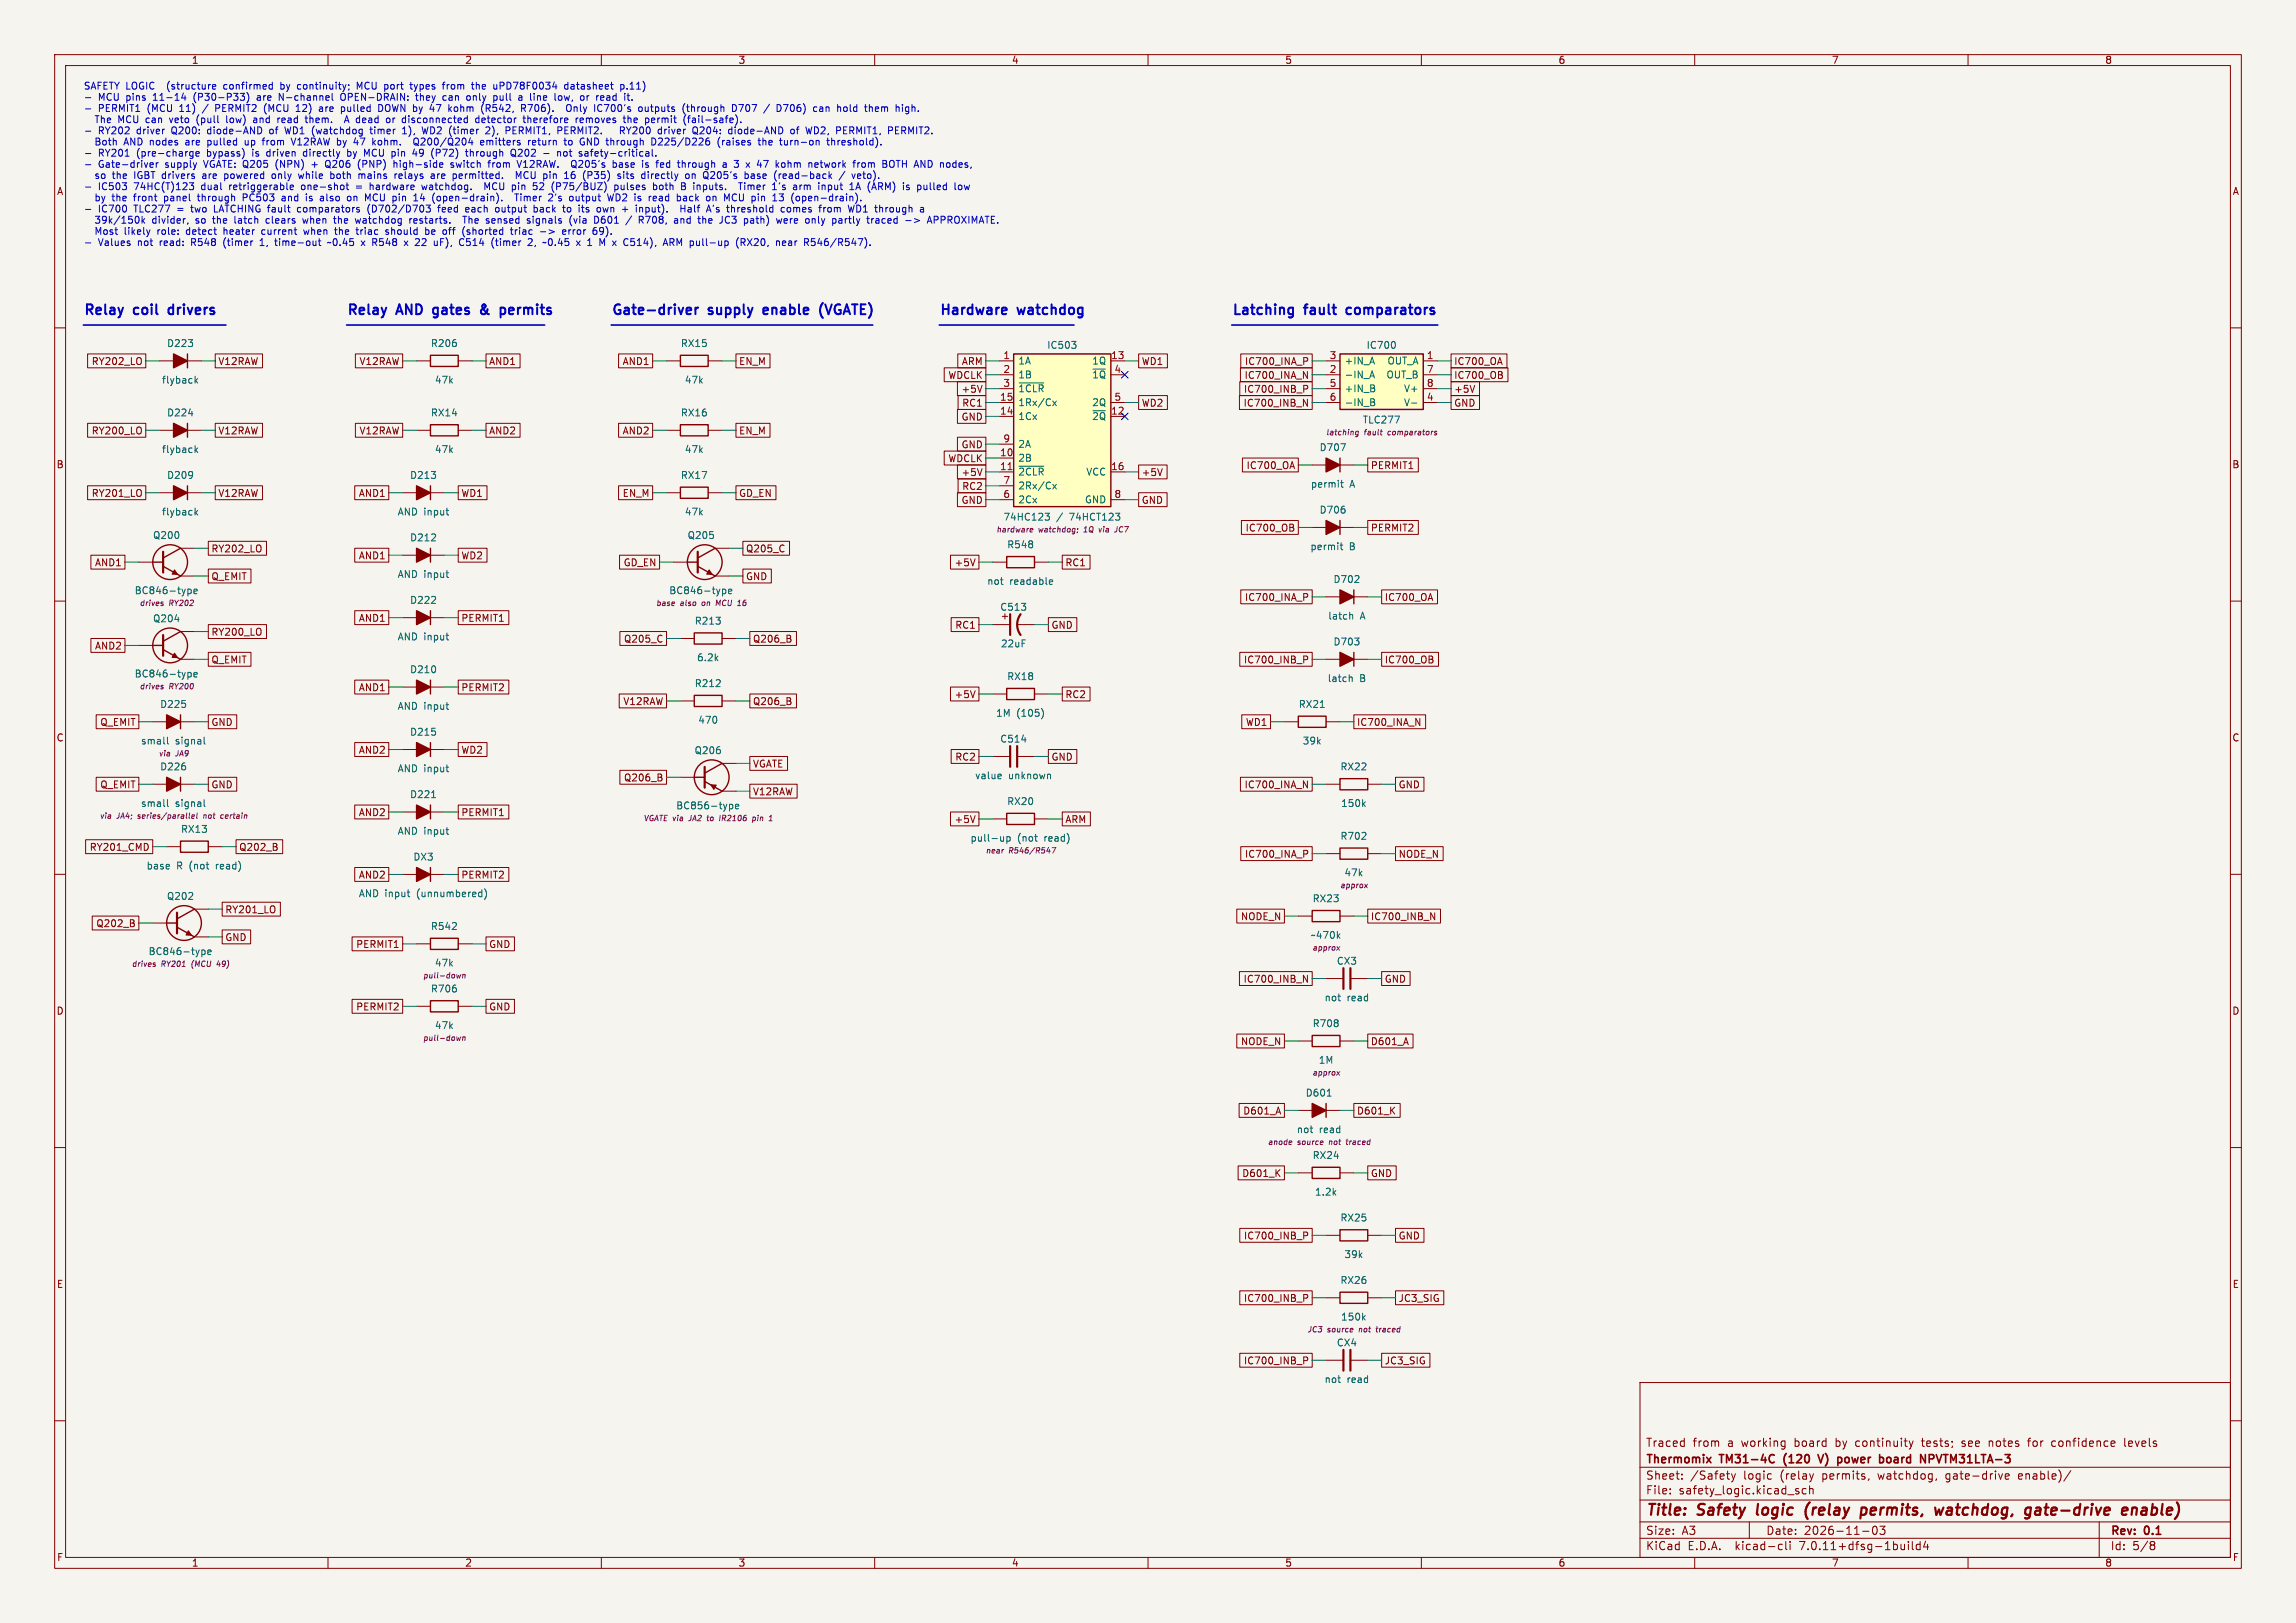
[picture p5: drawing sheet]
<svg xmlns="http://www.w3.org/2000/svg" width="420mm" height="297mm" viewBox="0 0 420 297" stroke-linecap="round" stroke-linejoin="round" font-family="sans-serif">
<defs><g id="words">
<g font-size="2.8" fill="#840000">
<text x="301" y="277.9">Title:</text>
<text x="310.6" y="277.9">Safety</text>
<text x="322.2" y="277.9">logic</text>
<text x="331.9" y="277.9">(relay</text>
<text x="342.9" y="277.9">permits,</text>
<text x="357.3" y="277.9">watchdog,</text>
<text x="374.6" y="277.9">gate-drive</text>
<text x="393.1" y="277.9">enable)</text>
</g>
<g font-size="2.5" fill="#0000c2">
<text x="15.2" y="58.5">Relay</text>
<text x="24.6" y="58.5">coil</text>
<text x="31.7" y="58.5">drivers</text>
<text x="63.4" y="58.5">Relay</text>
<text x="72.8" y="58.5">AND</text>
<text x="80.1" y="58.5">gates</text>
<text x="89.5" y="58.5">&amp;</text>
<text x="93.8" y="58.5">permits</text>
<text x="111.8" y="58.5">Gate-driver</text>
<text x="129.7" y="58.5">supply</text>
<text x="140.5" y="58.5">enable</text>
<text x="151.5" y="58.5">(VGATE)</text>
<text x="171.8" y="58.5">Hardware</text>
<text x="186.3" y="58.5">watchdog</text>
<text x="225.3" y="58.5">Latching</text>
<text x="238.8" y="58.5">fault</text>
<text x="247.2" y="58.5">comparators</text>
</g>
<g font-size="2.1" fill="#840000">
<text x="301" y="268.2">Thermomix</text>
<text x="301" y="265">Traced</text>
<text x="309.6" y="265">from</text>
<text x="314.7" y="268.2">TM31-4C</text>
<text x="316.1" y="265">a</text>
<text x="318.7" y="265">working</text>
<text x="327" y="268.2">(120</text>
<text x="328.5" y="265">board</text>
<text x="334" y="268.2">V)</text>
<text x="336.2" y="265">by</text>
<text x="338" y="268.2">power</text>
<text x="340" y="265">continuity</text>
<text x="346.3" y="268.2">board</text>
<text x="352.3" y="265">tests;</text>
<text x="354.4" y="268.2">NPVTM31LTA-3</text>
<text x="359.7" y="265">see</text>
<text x="364.8" y="265">notes</text>
<text x="372.2" y="265">for</text>
<text x="376.6" y="265">confidence</text>
<text x="390.1" y="265">levels</text>
<text x="301" y="273.7">File:</text>
<text x="301" y="271">Sheet:</text>
<text x="307.1" y="273.7">safety_logic.kicad_sch</text>
<text x="309.2" y="271">/Safety</text>
<text x="319" y="271">logic</text>
<text x="325.8" y="271">(relay</text>
<text x="333.6" y="271">permits,</text>
<text x="344" y="271">watchdog,</text>
<text x="356.5" y="271">gate-drive</text>
<text x="369.9" y="271">enable)/</text>
<text x="301" y="281.1">Size:</text>
<text x="307.6" y="281.1">A3</text>
<text x="323" y="281.1">Date:</text>
<text x="330" y="281.1">2026-11-03</text>
<text x="386" y="281.3">Rev:</text>
<text x="392.4" y="281.3">0.1</text>
<text x="301" y="283.9">KiCad</text>
<text x="308.7" y="283.9">E.D.A.</text>
<text x="317.6" y="283.9">kicad-cli</text>
<text x="329.5" y="283.9">7.0.11+dfsg-1build4</text>
<text x="386" y="283.9">Id:</text>
<text x="390.1" y="283.9">5/8</text>
</g>
<g font-size="1.8" fill="#840000">
<text x="35" y="11.9">1</text>
<text x="85" y="11.9">2</text>
<text x="135" y="11.9">3</text>
<text x="185" y="11.9">4</text>
<text x="235" y="11.9">5</text>
<text x="285" y="11.9">6</text>
<text x="335" y="11.9">7</text>
<text x="385" y="11.9">8</text>
<text x="10.3" y="35.9">A</text>
<text x="408.3" y="35.9">A</text>
<text x="16.7" y="67">RY202_LO</text>
<text x="39.8" y="67">V12RAW</text>
<text x="65.7" y="67">V12RAW</text>
<text x="89.4" y="67">AND1</text>
<text x="113.8" y="67">AND1</text>
<text x="135.1" y="67">EN_M</text>
<text x="173.4" y="69.5">WDCLK</text>
<text x="175.9" y="67">ARM</text>
<text x="208.8" y="67">WD1</text>
<text x="227.6" y="69.5">IC700_INA_N</text>
<text x="227.6" y="67">IC700_INA_P</text>
<text x="265.9" y="69.5">IC700_OB</text>
<text x="265.9" y="67">IC700_OA</text>
<text x="175.8" y="72.1">+5V</text>
<text x="175.8" y="77.2">GND</text>
<text x="175.9" y="74.6">RC1</text>
<text x="208.8" y="74.6">WD2</text>
<text x="227.4" y="74.6">IC700_INB_N</text>
<text x="227.4" y="72.1">IC700_INB_P</text>
<text x="265.9" y="72.1">+5V</text>
<text x="265.9" y="74.6">GND</text>
<text x="16.7" y="79.7">RY200_LO</text>
<text x="39.8" y="79.7">V12RAW</text>
<text x="65.7" y="79.7">V12RAW</text>
<text x="89.4" y="79.7">AND2</text>
<text x="113.8" y="79.7">AND2</text>
<text x="135.1" y="79.7">EN_M</text>
<text x="175.8" y="82.2">GND</text>
<text x="10.3" y="85.9">B</text>
<text x="173.4" y="84.8">WDCLK</text>
<text x="175.8" y="87.3">+5V</text>
<text x="175.9" y="89.9">RC2</text>
<text x="208.8" y="87.3">+5V</text>
<text x="227.9" y="86">IC700_OA</text>
<text x="250.7" y="86">PERMIT1</text>
<text x="408.2" y="85.9">B</text>
<text x="16.7" y="91.1">RY201_LO</text>
<text x="39.8" y="91.1">V12RAW</text>
<text x="65.5" y="91.1">AND1</text>
<text x="84.3" y="91.1">WD1</text>
<text x="113.8" y="91.1">EN_M</text>
<text x="135.1" y="91.1">GD_EN</text>
<text x="175.8" y="92.4">GND</text>
<text x="208.8" y="92.4">GND</text>
<text x="38.6" y="101.3">RY202_LO</text>
<text x="136.4" y="101.3">Q205_C</text>
<text x="227.7" y="97.5">IC700_OB</text>
<text x="250.7" y="97.5">PERMIT2</text>
<text x="17.3" y="103.8">AND1</text>
<text x="38.6" y="106.4">Q_EMIT</text>
<text x="65.5" y="102.6">AND1</text>
<text x="84.3" y="102.6">WD2</text>
<text x="114" y="103.8">GD_EN</text>
<text x="136.4" y="106.4">GND</text>
<text x="174.5" y="103.8">+5V</text>
<text x="194.8" y="103.8">RC1</text>
<text x="65.5" y="114">AND1</text>
<text x="84.3" y="114">PERMIT1</text>
<text x="182.9" y="113.6">+</text>
<text x="227.6" y="110.2">IC700_INA_P</text>
<text x="253.2" y="110.2">IC700_OA</text>
<text x="17.3" y="119.1">AND2</text>
<text x="38.6" y="116.5">RY200_LO</text>
<text x="114" y="117.8">Q205_C</text>
<text x="137.6" y="117.8">Q206_B</text>
<text x="174.6" y="115.3">RC1</text>
<text x="192.2" y="115.3">GND</text>
<text x="38.6" y="121.6">Q_EMIT</text>
<text x="227.4" y="121.6">IC700_INB_P</text>
<text x="253.2" y="121.6">IC700_OB</text>
<text x="65.5" y="126.7">AND1</text>
<text x="84.3" y="126.7">PERMIT2</text>
<text x="113.9" y="129.2">V12RAW</text>
<text x="137.6" y="129.2">Q206_B</text>
<text x="174.5" y="128">+5V</text>
<text x="194.8" y="128">RC2</text>
<text x="10.3" y="135.9">C</text>
<text x="18.2" y="133">Q_EMIT</text>
<text x="38.6" y="133">GND</text>
<text x="227.8" y="133">WD1</text>
<text x="248.1" y="133">IC700_INA_N</text>
<text x="408.2" y="135.9">C</text>
<text x="65.5" y="138.1">AND2</text>
<text x="84.3" y="138.1">WD2</text>
<text x="114" y="143.2">Q206_B</text>
<text x="137.6" y="140.7">VGATE</text>
<text x="174.6" y="139.4">RC2</text>
<text x="192.2" y="139.4">GND</text>
<text x="18.2" y="144.5">Q_EMIT</text>
<text x="38.6" y="144.5">GND</text>
<text x="65.5" y="149.5">AND2</text>
<text x="84.3" y="149.5">PERMIT1</text>
<text x="137.6" y="145.7">V12RAW</text>
<text x="227.6" y="144.5">IC700_INA_N</text>
<text x="255.7" y="144.5">GND</text>
<text x="16.3" y="155.9">RY201_CMD</text>
<text x="43.7" y="155.9">Q202_B</text>
<text x="174.5" y="150.8">+5V</text>
<text x="194.8" y="150.8">ARM</text>
<text x="65.5" y="161">AND2</text>
<text x="84.3" y="161">PERMIT2</text>
<text x="227.6" y="157.2">IC700_INA_P</text>
<text x="255.7" y="157.2">NODE_N</text>
<text x="41.1" y="167.3">RY201_LO</text>
<text x="17.5" y="169.9">Q202_B</text>
<text x="41.1" y="172.4">GND</text>
<text x="65.1" y="173.7">PERMIT1</text>
<text x="89.4" y="173.7">GND</text>
<text x="226.9" y="168.6">NODE_N</text>
<text x="250.7" y="168.6">IC700_INB_N</text>
<text x="10.3" y="185.9">D</text>
<text x="65.1" y="185.1">PERMIT2</text>
<text x="89.4" y="185.1">GND</text>
<text x="227.4" y="180">IC700_INB_N</text>
<text x="253.2" y="180">GND</text>
<text x="408.2" y="185.9">D</text>
<text x="226.9" y="191.5">NODE_N</text>
<text x="250.7" y="191.5">D601_A</text>
<text x="227.3" y="204.2">D601_A</text>
<text x="248.1" y="204.2">D601_K</text>
<text x="227.1" y="215.6">D601_K</text>
<text x="250.7" y="215.6">GND</text>
<text x="227.4" y="227">IC700_INB_P</text>
<text x="255.7" y="227">GND</text>
<text x="10.3" y="235.9">E</text>
<text x="227.4" y="238.4">IC700_INB_P</text>
<text x="255.7" y="238.4">JC3_SIG</text>
<text x="408.3" y="235.9">E</text>
<text x="227.4" y="249.9">IC700_INB_P</text>
<text x="253.2" y="249.9">JC3_SIG</text>
<text x="10.3" y="285.9">F</text>
<text x="35" y="286.9">1</text>
<text x="85" y="286.9">2</text>
<text x="135" y="286.9">3</text>
<text x="185" y="286.9">4</text>
<text x="235" y="286.9">5</text>
<text x="285" y="286.9">6</text>
<text x="335" y="286.9">7</text>
<text x="385" y="286.9">8</text>
<text x="408.3" y="285.9">F</text>
</g>
<g font-size="1.8" fill="#0000c2">
<text x="15.2" y="16.7">SAFETY LOGIC</text>
<text x="30.8" y="16.7">(structure</text>
<text x="41.4" y="16.7">confirmed</text>
<text x="52" y="16.7">by</text>
<text x="55.3" y="16.7">continuity;</text>
<text x="66.4" y="16.7">MCU port</text>
<text x="76.6" y="16.7">types</text>
<text x="82.7" y="16.7">from</text>
<text x="88.2" y="16.7">the</text>
<text x="92.4" y="16.7">uPD78F0034</text>
<text x="105.6" y="16.7">datasheet</text>
<text x="116" y="16.7">p.11)</text>
<text x="17.6" y="22.9">The</text>
<text x="18" y="18.8">MCU pins</text>
<text x="18" y="20.8">PERMIT1</text>
<text x="22" y="22.9">MCU can</text>
<text x="27.1" y="20.8">(MCU</text>
<text x="28.3" y="18.8">11-14</text>
<text x="31.7" y="22.9">veto</text>
<text x="33.1" y="20.8">11)</text>
<text x="35.9" y="18.8">(P30-P33)</text>
<text x="36.8" y="22.9">(pull</text>
<text x="37.6" y="20.8">/</text>
<text x="40.1" y="20.8">PERMIT2</text>
<text x="42.5" y="22.9">low)</text>
<text x="47.6" y="22.9">and</text>
<text x="47.7" y="18.8">are</text>
<text x="49.2" y="20.8">(MCU</text>
<text x="51.9" y="18.8">N-channel</text>
<text x="52.3" y="22.9">read</text>
<text x="55.2" y="20.8">12)</text>
<text x="57.6" y="22.9">them.</text>
<text x="59.7" y="20.8">are</text>
<text x="63.4" y="18.8">OPEN-DRAIN:</text>
<text x="63.9" y="20.8">pulled</text>
<text x="65.2" y="22.9">A dead</text>
<text x="70.9" y="20.8">DOWN by</text>
<text x="73.2" y="22.9">or</text>
<text x="76.3" y="22.9">disconnected</text>
<text x="77.4" y="18.8">they</text>
<text x="80.8" y="20.8">47</text>
<text x="82.5" y="18.8">can</text>
<text x="84.3" y="20.8">kohm</text>
<text x="87.1" y="18.8">only</text>
<text x="89.9" y="22.9">detector</text>
<text x="90.5" y="20.8">(R542,</text>
<text x="92.2" y="18.8">pull</text>
<text x="97" y="18.8">a</text>
<text x="98.1" y="20.8">R706).</text>
<text x="98.9" y="22.9">therefore</text>
<text x="99.3" y="18.8">line</text>
<text x="104" y="18.8">low,</text>
<text x="106.7" y="20.8">Only</text>
<text x="108.6" y="22.9">removes</text>
<text x="108.9" y="18.8">or</text>
<text x="112" y="18.8">read</text>
<text x="112" y="20.8">IC700's</text>
<text x="117.6" y="22.9">the</text>
<text x="120.3" y="20.8">outputs</text>
<text x="121.7" y="22.9">permit</text>
<text x="128.6" y="20.8">(through</text>
<text x="129" y="22.9">(fail-safe).</text>
<text x="137.9" y="20.8">D707</text>
<text x="143.9" y="20.8">/</text>
<text x="146.4" y="20.8">D706)</text>
<text x="153.3" y="20.8">can</text>
<text x="157.9" y="20.8">hold</text>
<text x="163.2" y="20.8">them</text>
<text x="17.6" y="26.9">Both</text>
<text x="18" y="24.9">RY202</text>
<text x="18" y="29">RY201</text>
<text x="23" y="26.9">AND nodes</text>
<text x="25.1" y="24.9">driver</text>
<text x="25.1" y="29">(pre-charge</text>
<text x="31.7" y="24.9">Q200:</text>
<text x="34.6" y="26.9">are</text>
<text x="38.2" y="29">bypass)</text>
<text x="38.4" y="24.9">diode-AND</text>
<text x="38.8" y="26.9">pulled</text>
<text x="45.9" y="26.9">up</text>
<text x="46.7" y="29">is</text>
<text x="49.3" y="26.9">from</text>
<text x="49.5" y="29">driven</text>
<text x="50" y="24.9">of</text>
<text x="53" y="24.9">WD1 (watchdog</text>
<text x="54.9" y="26.9">V12RAW by</text>
<text x="56.4" y="29">directly</text>
<text x="64.6" y="29">by</text>
<text x="66.6" y="26.9">47</text>
<text x="67.9" y="29">MCU pin</text>
<text x="69.1" y="24.9">timer</text>
<text x="70.2" y="26.9">kohm.</text>
<text x="75.1" y="24.9">1),</text>
<text x="77.2" y="29">49</text>
<text x="78.2" y="26.9">Q200/Q204</text>
<text x="79" y="24.9">WD2 (timer</text>
<text x="80.8" y="29">(P72)</text>
<text x="87.3" y="29">through</text>
<text x="90.6" y="26.9">emitters</text>
<text x="91" y="24.9">2),</text>
<text x="94.8" y="24.9">PERMIT1,</text>
<text x="95.8" y="29">Q202</text>
<text x="99.5" y="26.9">return</text>
<text x="101.9" y="29">-</text>
<text x="104.5" y="24.9">PERMIT2.</text>
<text x="104.6" y="29">not</text>
<text x="106.4" y="26.9">to</text>
<text x="108.8" y="29">safety-critical.</text>
<text x="109.4" y="26.9">GND through</text>
<text x="116.5" y="24.9">RY200</text>
<text x="122.9" y="26.9">D225/D226</text>
<text x="123.7" y="24.9">driver</text>
<text x="130.3" y="24.9">Q204:</text>
<text x="135.2" y="26.9">(raises</text>
<text x="137" y="24.9">diode-AND</text>
<text x="142.9" y="26.9">the</text>
<text x="147" y="26.9">turn-on</text>
<text x="148.6" y="24.9">of</text>
<text x="151.6" y="24.9">WD2,</text>
<text x="155.9" y="26.9">threshold).</text>
<text x="157.3" y="24.9">PERMIT1,</text>
<text x="167" y="24.9">PERMIT2.</text>
<text x="17.6" y="33.1">so</text>
<text x="18" y="31">Gate-driver</text>
<text x="18" y="35.1">IC503</text>
<text x="20.9" y="33.1">the</text>
<text x="24.7" y="35.1">74HC(T)123</text>
<text x="25.1" y="33.1">IGBT drivers</text>
<text x="30.3" y="31">supply</text>
<text x="37.1" y="35.1">dual</text>
<text x="37.6" y="31">VGATE: Q205</text>
<text x="37.9" y="33.1">are</text>
<text x="42.1" y="33.1">powered</text>
<text x="42.4" y="35.1">retriggerable</text>
<text x="51" y="33.1">only</text>
<text x="51.1" y="31">(NPN)</text>
<text x="55.8" y="35.1">one-shot</text>
<text x="56.1" y="33.1">while</text>
<text x="57.9" y="31">+</text>
<text x="60.6" y="31">Q206</text>
<text x="62.1" y="33.1">both</text>
<text x="66.8" y="31">(PNP)</text>
<text x="67.5" y="33.1">mains</text>
<text x="68.7" y="35.1">hardware</text>
<text x="73.5" y="31">high-side</text>
<text x="74.3" y="33.1">relays</text>
<text x="78.5" y="35.1">watchdog.</text>
<text x="81.1" y="33.1">are</text>
<text x="84.2" y="31">switch</text>
<text x="85.3" y="33.1">permitted.</text>
<text x="90.3" y="35.1">MCU pin</text>
<text x="91.3" y="31">from</text>
<text x="96.8" y="31">V12RAW.</text>
<text x="97.3" y="33.1">MCU pin</text>
<text x="99.6" y="35.1">52</text>
<text x="103.2" y="35.1">(P75/BUZ)</text>
<text x="106.6" y="33.1">16</text>
<text x="107" y="31">Q205's</text>
<text x="110.2" y="33.1">(P35)</text>
<text x="114.8" y="31">base</text>
<text x="114.9" y="35.1">pulses</text>
<text x="116.7" y="33.1">sits</text>
<text x="120.4" y="31">is</text>
<text x="121.3" y="33.1">directly</text>
<text x="122.2" y="35.1">both</text>
<text x="123.2" y="31">fed</text>
<text x="127.3" y="31">through</text>
<text x="127.5" y="35.1">B</text>
<text x="129.5" y="33.1">on</text>
<text x="130" y="35.1">inputs.</text>
<text x="133" y="33.1">Q205's</text>
<text x="135.8" y="31">a</text>
<text x="138.1" y="31">3</text>
<text x="138.7" y="35.1">Timer</text>
<text x="140.5" y="31">x</text>
<text x="140.8" y="33.1">base</text>
<text x="142.7" y="31">47</text>
<text x="145" y="35.1">1's</text>
<text x="146.2" y="31">kohm</text>
<text x="146.4" y="33.1">(read-back</text>
<text x="149" y="35.1">arm</text>
<text x="152.4" y="31">network</text>
<text x="153.8" y="35.1">input</text>
<text x="158.5" y="33.1">/</text>
<text x="159.8" y="35.1">1A</text>
<text x="160.9" y="31">from</text>
<text x="161" y="33.1">veto).</text>
<text x="163.3" y="35.1">(ARM)</text>
<text x="166.4" y="31">BOTH AND nodes,</text>
<text x="169.9" y="35.1">is</text>
<text x="172.7" y="35.1">pulled</text>
<text x="17.6" y="37.2">by</text>
<text x="17.6" y="41.3">39k/150k</text>
<text x="18" y="39.2">IC700</text>
<text x="20.9" y="37.2">the</text>
<text x="24.7" y="39.2">TLC277</text>
<text x="25" y="37.2">front</text>
<text x="28.2" y="41.3">divider,</text>
<text x="30.7" y="37.2">panel</text>
<text x="32.7" y="39.2">=</text>
<text x="35.5" y="39.2">two</text>
<text x="36.3" y="41.3">so</text>
<text x="37.1" y="37.2">through</text>
<text x="39.7" y="41.3">the</text>
<text x="39.8" y="39.2">LATCHING fault</text>
<text x="43.8" y="41.3">latch</text>
<text x="45.5" y="37.2">PC503</text>
<text x="49.7" y="41.3">clears</text>
<text x="52.8" y="37.2">and</text>
<text x="55.5" y="39.2">comparators</text>
<text x="56.7" y="41.3">when</text>
<text x="57.5" y="37.2">is</text>
<text x="60.3" y="37.2">also</text>
<text x="62.6" y="41.3">the</text>
<text x="65.4" y="37.2">on</text>
<text x="66.7" y="41.3">watchdog</text>
<text x="68.5" y="39.2">(D702/D703</text>
<text x="68.9" y="37.2">MCU pin</text>
<text x="76.8" y="41.3">restarts.</text>
<text x="78.2" y="37.2">14</text>
<text x="81.7" y="39.2">feed</text>
<text x="81.8" y="37.2">(open-drain).</text>
<text x="86.9" y="39.2">each</text>
<text x="87.1" y="41.3">The</text>
<text x="91.4" y="41.3">sensed</text>
<text x="92.5" y="39.2">output</text>
<text x="97.4" y="37.2">Timer</text>
<text x="99.1" y="41.3">signals</text>
<text x="99.7" y="39.2">back</text>
<text x="103.7" y="37.2">2's</text>
<text x="105.3" y="39.2">to</text>
<text x="107.1" y="41.3">(via</text>
<text x="107.7" y="37.2">output</text>
<text x="108.4" y="39.2">its</text>
<text x="111.8" y="41.3">D601</text>
<text x="111.9" y="39.2">own</text>
<text x="114.9" y="37.2">WD2 is</text>
<text x="116.7" y="39.2">+</text>
<text x="117.9" y="41.3">/</text>
<text x="119.4" y="39.2">input).</text>
<text x="120.4" y="41.3">R708,</text>
<text x="122.8" y="37.2">read</text>
<text x="127.1" y="41.3">and</text>
<text x="128" y="39.2">Half</text>
<text x="128.2" y="37.2">back</text>
<text x="131.7" y="41.3">the</text>
<text x="133.1" y="39.2">A's</text>
<text x="133.7" y="37.2">on</text>
<text x="135.8" y="41.3">JC3</text>
<text x="137" y="39.2">threshold</text>
<text x="137.2" y="37.2">MCU pin</text>
<text x="140.4" y="41.3">path)</text>
<text x="146.5" y="37.2">13</text>
<text x="146.6" y="41.3">were</text>
<text x="147" y="39.2">comes</text>
<text x="150.1" y="37.2">(open-drain).</text>
<text x="152.1" y="41.3">only</text>
<text x="154.2" y="39.2">from</text>
<text x="157.2" y="41.3">partly</text>
<text x="159.8" y="39.2">WD1 through</text>
<text x="163.8" y="41.3">traced</text>
<text x="171" y="41.3">-&gt;</text>
<text x="173.3" y="39.2">a</text>
<text x="175.3" y="41.3">APPROXIMATE.</text>
<text x="17.6" y="43.3">Most</text>
<text x="18" y="45.3">Values</text>
<text x="23.1" y="43.3">likely</text>
<text x="25.3" y="45.3">not</text>
<text x="29.3" y="43.3">role:</text>
<text x="29.5" y="45.3">read:</text>
<text x="34.8" y="43.3">detect</text>
<text x="35.5" y="45.3">R548</text>
<text x="41.5" y="45.3">(timer</text>
<text x="41.8" y="43.3">heater</text>
<text x="48.5" y="45.3">1,</text>
<text x="49" y="43.3">current</text>
<text x="51.4" y="45.3">time-out</text>
<text x="56.9" y="43.3">when</text>
<text x="61.3" y="45.3">~0.45</text>
<text x="62.8" y="43.3">the</text>
<text x="66.9" y="43.3">triac</text>
<text x="67.6" y="45.3">x</text>
<text x="69.8" y="45.3">R548</text>
<text x="72.4" y="43.3">should</text>
<text x="75.9" y="45.3">x</text>
<text x="78.1" y="45.3">22</text>
<text x="79.9" y="43.3">be</text>
<text x="81.7" y="45.3">uF),</text>
<text x="83.3" y="43.3">off</text>
<text x="86.5" y="45.3">C514</text>
<text x="87.1" y="43.3">(shorted</text>
<text x="92.6" y="45.3">(timer</text>
<text x="96.2" y="43.3">triac</text>
<text x="99.5" y="45.3">2,</text>
<text x="101.7" y="43.3">-&gt;</text>
<text x="102.5" y="45.3">~0.45</text>
<text x="106" y="43.3">error</text>
<text x="111.8" y="43.3">69).</text>
<text x="113.4" y="45.3">M x</text>
<text x="118.2" y="45.3">C514),</text>
<text x="125.7" y="45.3">ARM pull-up</text>
<text x="139.4" y="45.3">(RX20,</text>
<text x="146.9" y="45.3">near</text>
<text x="152.3" y="45.3">R546/R547).</text>
</g>
<g font-size="1.8" fill="#006464">
<text x="30.5" y="63.7">D223</text>
<text x="78.7" y="63.7">R206</text>
<text x="124.4" y="63.7">RX15</text>
<text x="191.5" y="64">IC503</text>
<text x="249.9" y="64">IC700</text>
<text x="29.5" y="70.4">flyback</text>
<text x="79.5" y="70.4">47k</text>
<text x="125.2" y="70.4">47k</text>
<text x="186.2" y="66.9">1A</text>
<text x="186.2" y="69.4">1B</text>
<text x="186.2" y="72">~{1CLR}</text>
<text x="199.7" y="66.9">1Q</text>
<text x="199.7" y="69.4">~{1Q}</text>
<text x="245.9" y="69.4">-IN_A</text>
<text x="245.9" y="66.9">+IN_A</text>
<text x="245.9" y="72">+IN_B</text>
<text x="253.5" y="69.4">OUT_B</text>
<text x="253.7" y="66.9">OUT_A</text>
<text x="256.7" y="72">V+</text>
<text x="30.5" y="76.4">D224</text>
<text x="78.7" y="76.4">RX14</text>
<text x="124.4" y="76.4">RX16</text>
<text x="186.2" y="77.1">1Cx</text>
<text x="186.2" y="74.5">1Rx/Cx</text>
<text x="199.7" y="77.1">~{2Q}</text>
<text x="199.7" y="74.5">2Q</text>
<text x="245.9" y="74.5">-IN_B</text>
<text x="249.2" y="77.7">TLC277</text>
<text x="256.7" y="74.5">V-</text>
<text x="29.5" y="83.1">flyback</text>
<text x="79.5" y="83.1">47k</text>
<text x="125.2" y="83.1">47k</text>
<text x="186.2" y="82.1">2A</text>
<text x="241.3" y="82.8">D707</text>
<text x="30.5" y="87.8">D209</text>
<text x="74.9" y="87.8">D213</text>
<text x="124.4" y="87.8">RX17</text>
<text x="186.2" y="84.7">2B</text>
<text x="186.2" y="87.2">~{2CLR}</text>
<text x="186.2" y="89.8">2Rx/Cx</text>
<text x="198.6" y="87.2">VCC</text>
<text x="239.7" y="89.5">permit</text>
<text x="246.9" y="89.5">A</text>
<text x="29.5" y="94.5">flyback</text>
<text x="72.7" y="94.5">AND input</text>
<text x="125.2" y="94.5">47k</text>
<text x="183.4" y="95.5">74HC123</text>
<text x="186.2" y="92.3">2Cx</text>
<text x="193.3" y="95.5">/</text>
<text x="195.8" y="95.5">74HCT123</text>
<text x="198.4" y="92.3">GND</text>
<text x="241.3" y="94.2">D706</text>
<text x="27.9" y="98.8">Q200</text>
<text x="74.9" y="99.3">D212</text>
<text x="125.7" y="98.8">Q205</text>
<text x="184.1" y="100.5">R548</text>
<text x="239.6" y="100.9">permit</text>
<text x="246.8" y="100.9">B</text>
<text x="72.7" y="106">AND input</text>
<text x="180.5" y="107.2">not</text>
<text x="184.7" y="107.2">readable</text>
<text x="243.8" y="106.9">D702</text>
<text x="24.5" y="108.9">BC846-type</text>
<text x="74.9" y="110.7">D222</text>
<text x="122.3" y="108.9">BC846-type</text>
<text x="182.9" y="112">C513</text>
<text x="242.9" y="113.6">latch</text>
<text x="248.8" y="113.6">A</text>
<text x="27.9" y="114.1">Q204</text>
<text x="72.7" y="117.4">AND input</text>
<text x="127" y="114.5">R213</text>
<text x="183" y="118.7">22uF</text>
<text x="243.8" y="118.3">D703</text>
<text x="24.5" y="124.2">BC846-type</text>
<text x="74.9" y="123.4">D210</text>
<text x="127" y="125.9">R212</text>
<text x="127.4" y="121.2">6.2k</text>
<text x="184.1" y="124.7">RX18</text>
<text x="242.8" y="125">latch</text>
<text x="248.7" y="125">B</text>
<text x="29.2" y="129.7">D225</text>
<text x="72.7" y="130.1">AND input</text>
<text x="182.1" y="131.4">1M</text>
<text x="185.9" y="131.4">(105)</text>
<text x="237.5" y="129.7">RX21</text>
<text x="25.7" y="136.4">small</text>
<text x="32.1" y="136.4">signal</text>
<text x="74.9" y="134.8">D215</text>
<text x="127.6" y="132.6">470</text>
<text x="182.9" y="136.1">C514</text>
<text x="238.2" y="136.4">39k</text>
<text x="29.2" y="141.2">D226</text>
<text x="72.7" y="141.5">AND input</text>
<text x="127" y="138.2">Q206</text>
<text x="178.3" y="142.8">value</text>
<text x="184.5" y="142.8">unknown</text>
<text x="245.1" y="141.2">RX22</text>
<text x="25.7" y="147.9">small</text>
<text x="32.1" y="147.9">signal</text>
<text x="74.9" y="146.3">D221</text>
<text x="123.6" y="148.3">BC856-type</text>
<text x="184.1" y="147.5">RX20</text>
<text x="245.2" y="147.9">150k</text>
<text x="33" y="152.6">RX13</text>
<text x="72.7" y="153">AND input</text>
<text x="177.4" y="154.2">pull-up</text>
<text x="245.1" y="153.9">R702</text>
<text x="26.7" y="159.3">base</text>
<text x="32.3" y="159.3">R (not</text>
<text x="39.8" y="159.3">read)</text>
<text x="75.5" y="157.7">DX3</text>
<text x="245.8" y="160.6">47k</text>
<text x="30.4" y="164.9">Q202</text>
<text x="65.5" y="164.4">AND input</text>
<text x="76.4" y="164.4">(unnumbered)</text>
<text x="240" y="165.3">RX23</text>
<text x="78.7" y="170.4">R542</text>
<text x="239.7" y="172">~470k</text>
<text x="27.1" y="175">BC846-type</text>
<text x="79.5" y="177.1">47k</text>
<text x="244.4" y="176.7">CX3</text>
<text x="78.7" y="181.8">R706</text>
<text x="242.2" y="183.4">not</text>
<text x="246.4" y="183.4">read</text>
<text x="79.5" y="188.5">47k</text>
<text x="240" y="188.2">R708</text>
<text x="241.1" y="194.9">1M</text>
<text x="238.7" y="200.9">D601</text>
<text x="237.1" y="207.6">not</text>
<text x="241.3" y="207.6">read</text>
<text x="240" y="212.3">RX24</text>
<text x="240.4" y="219">1.2k</text>
<text x="245.1" y="223.7">RX25</text>
<text x="245.8" y="230.4">39k</text>
<text x="245.1" y="235.2">RX26</text>
<text x="245.2" y="241.9">150k</text>
<text x="244.4" y="246.6">CX4</text>
<text x="242.2" y="253.3">not</text>
<text x="246.4" y="253.3">read</text>
</g>
<g font-size="1.8" fill="#a90000">
<text x="183.4" y="65.8">1</text>
<text x="203.2" y="65.8">13</text>
<text x="243.1" y="65.8">3</text>
<text x="260.9" y="65.8">1</text>
<text x="183.4" y="68.3">2</text>
<text x="183.4" y="70.9">3</text>
<text x="203.8" y="68.3">4</text>
<text x="243.1" y="68.3">2</text>
<text x="243.1" y="70.9">5</text>
<text x="260.9" y="68.3">7</text>
<text x="260.9" y="70.9">8</text>
<text x="182.8" y="75.9">14</text>
<text x="182.8" y="73.4">15</text>
<text x="203.2" y="75.9">12</text>
<text x="203.8" y="73.4">5</text>
<text x="243.1" y="73.4">6</text>
<text x="260.9" y="73.4">4</text>
<text x="182.8" y="83.6">10</text>
<text x="183.4" y="81">9</text>
<text x="182.8" y="86.1">11</text>
<text x="183.4" y="88.6">7</text>
<text x="203.2" y="86.1">16</text>
<text x="183.4" y="91.2">6</text>
<text x="203.8" y="91.2">8</text>
</g>
<g font-size="1.8" fill="#840084">
<text x="186.1" y="154.2">(not</text>
<text x="191.1" y="154.2">read)</text>
</g>
<g font-size="1.4" fill="#840084">
<text x="242.5" y="79.9">latching</text>
<text x="249.5" y="79.9">fault</text>
<text x="254" y="79.9">comparators</text>
<text x="182.2" y="97.6">hardware</text>
<text x="190" y="97.6">watchdog;</text>
<text x="198.4" y="97.6">1Q</text>
<text x="201.5" y="97.6">via</text>
<text x="204.6" y="97.6">JC7</text>
<text x="25.5" y="111.1">drives</text>
<text x="30.9" y="111.1">RY202</text>
<text x="119.9" y="111.1">base</text>
<text x="124.4" y="111.1">also</text>
<text x="128.6" y="111.1">on</text>
<text x="131.4" y="111.1">MCU 16</text>
<text x="25.5" y="126.3">drives</text>
<text x="30.9" y="126.3">RY200</text>
<text x="28.9" y="138.6">via</text>
<text x="32.1" y="138.6">JA9</text>
<text x="18.2" y="150">via</text>
<text x="21.3" y="150">JA4;</text>
<text x="25.4" y="150">series/parallel</text>
<text x="37.6" y="150">not</text>
<text x="41" y="150">certain</text>
<text x="117.6" y="150.5">VGATE via</text>
<text x="126.2" y="150.5">JA2</text>
<text x="129.8" y="150.5">to</text>
<text x="132.3" y="150.5">IR2106</text>
<text x="138.6" y="150.5">pin</text>
<text x="180.2" y="156.4">near</text>
<text x="184.5" y="156.4">R546/R547</text>
<text x="245.1" y="162.7">approx</text>
<text x="24" y="177.1">drives</text>
<text x="29.5" y="177.1">RY201</text>
<text x="35.2" y="177.1">(MCU</text>
<text x="40.1" y="177.1">49)</text>
<text x="77.3" y="179.2">pull-down</text>
<text x="240" y="174.2">approx</text>
<text x="77.3" y="190.7">pull-down</text>
<text x="240" y="197">approx</text>
<text x="231.8" y="209.7">anode</text>
<text x="237.3" y="209.7">source</text>
<text x="243.3" y="209.7">not</text>
<text x="246.7" y="209.7">traced</text>
<text x="239.1" y="244">JC3</text>
<text x="242.8" y="244">source</text>
<text x="248.8" y="244">not</text>
<text x="252.2" y="244">traced</text>
</g>
</g></defs>
<path d="M0 0h420v297h-420z" fill="#f5f4ef" stroke="#f5f4ef" stroke-width=".18"/>
<g fill="none" stroke="#840000" stroke-width=".18">
<path d="M10 10h400v277h-400zM12 12h396v273h-396zM60 10v2M110 10v2M160 10v2M210 10v2M260 10v2M310 10v2M360 10v2M10 60h2M408 60h2M16 64.8h10.7v2.5h-10.7z"/>
<path d="M16 77.5h10.7v2.5h-10.7zM29.2 78.7h2.5M29.2 66h2.5M34.3 78.7h2.5M34.3 66h2.5M39.4 77.5h8.6v2.5h-8.6zM39.4 64.8h8.6v2.5h-8.6zM65 64.8h8.7v2.5h-8.7zM65 77.5h8.7v2.5h-8.7zM76.2 78.7h2.5M76.2 66h2.5M83.8 78.7h2.6"/>
<path d="M83.8 66h2.6M88.9 77.5h6.2v2.5h-6.2zM88.9 64.8h6.2v2.5h-6.2zM113.1 77.5h6.3v2.5h-6.3zM113.1 64.8h6.3v2.5h-6.3zM121.9 78.7h2.6M121.9 66h2.6M129.5 78.7h2.6M129.5 66h2.6M134.6 64.8h6.3v2.5h-6.3zM134.6 77.5h6.3v2.5h-6.3zM172.7 67.3h7.6v2.6h-7.6z"/>
<path d="M175.1 69.8h5.2v2.6h-5.2zM175.1 74.9h5.2v2.6h-5.2zM175.2 64.8h5.1v2.5h-5.1zM175.3 72.4h5v2.5h-5zM179.6 70.5l-.4 1.3M182.9 66h2.5M182.9 76.2h2.5M182.9 73.7h2.5M182.9 68.6h2.5M182.9 71.1h2.5M203.2 66h2.5M203.2 76.2h2.5"/>
<path d="M203.2 73.7h2.5M203.2 68.6h2.5M208.3 72.4h5.2v2.5h-5.2zM208.3 64.8h5.2v2.5h-5.2zM226.7 72.4h13.3v2.5h-13.3zM226.8 69.8h13.2v2.6h-13.2zM226.9 67.3h13.1v2.6h-13.1zM227 64.8h13v2.5h-13zM238.4 73.1l.8 1.2v-1.2M238.4 68l.8 1.3v-1.3M238.5 70.5h.5l.2 .3-.1 .3-.6 .1M239 65.4l.2 .3v.3l-.2 .1"/>
<path d="M242.6 66h2.5M242.6 73.7h2.5M242.6 68.6h2.5M242.6 71.1h2.5M260.3 66h2.6M260.3 73.7h2.6M260.3 68.6h2.6M260.3 71.1h2.6M265.4 69.8h5.2v2.6h-5.2zM265.4 67.3h10.4v2.6h-10.4zM265.4 64.8h10.3v2.5h-10.3zM265.4 72.4h5.2v2.5h-5.2z"/>
<path d="M269.8 70.5l-.5 1.3M274.4 65.4l.4 1.3M274.5 68.6l.3 .2v.3l-.2 .2M274.7 68l.1 .2-.1 .3M16 88.9h10.7v2.5h-10.7zM29.2 90.2h2.5M34.3 90.2h2.5M38.1 99.1h10.6v2.5h-10.6zM39.4 88.9h8.6v2.5h-8.6zM64.9 88.9h6.2v2.5h-6.2zM73.7 90.2h2.5M78.7 90.2h2.6"/>
<path d="M83.8 88.9h5.3v2.5h-5.3zM113.1 88.9h6.3v2.5h-6.3zM121.9 90.2h2.6M129.5 90.2h2.6M134.6 88.9h7.3v2.5h-7.3zM135.9 99.1h8.5v2.5h-8.5zM172.7 82.5h7.6v2.6h-7.6zM175.1 90.2h5.2v2.5h-5.2zM175.1 85.1h5.2v2.5h-5.2zM175.1 80h5.2v2.6h-5.2zM175.3 87.6h5v2.6h-5zM179.6 85.8l-.4 1.2"/>
<path d="M182.9 83.8h2.5M182.9 86.4h2.5M182.9 91.4h2.5M182.9 88.9h2.5M182.9 81.3h2.5M203.2 86.4h2.5M203.2 91.4h2.5M208.3 90.2h5.2v2.5h-5.2zM208.3 85.1h5.2v2.5h-5.2zM212.6 85.8l-.4 1.2M227.1 95.2h10.4v2.6h-10.4zM227.3 83.8h10.2v2.6h-10.2z"/>
<path d="M236.4 84.5l.4 1.3M236.4 96.5l.3 .3-.1 .3-.2 .1M236.5 96l.1 .2-.1 .3M240 96.5h2.6M240 85.1h2.6M245.1 96.5h2.5M245.1 85.1h2.5M250.2 83.8h9.2v2.6h-9.2zM250.2 95.2h9.2v2.6h-9.2zM10 110h2M16.6 116.8h6.3v2.6h-6.3zM16.6 101.6h6.3v2.5h-6.3z"/>
<path d="M25.4 118.1h2.5M25.4 102.9h2.5M33 115.6h2.6M33 105.4h2.6M33 100.3h2.6M38.1 104.1h7.8v2.6h-7.8zM38.1 114.3h10.6v2.5h-10.6zM38.1 119.4h7.8v2.5h-7.8zM64.9 111.8h6.2v2.5h-6.2zM64.9 100.3h6.2v2.6h-6.2zM73.7 113h2.5M73.7 101.6h2.5"/>
<path d="M78.7 113h2.6M78.7 101.6h2.6M83.8 111.8h9.3v2.5h-9.3zM83.8 100.3h5.3v2.6h-5.3zM113.3 101.6h7.3v2.5h-7.3zM113.4 115.6h8.5v2.5h-8.5zM123.2 102.9h2.5M124.5 116.8h2.5M130.8 105.4h2.5M130.8 100.3h2.5M132.1 116.8h2.5M135.9 104.1h5.2v2.6h-5.2z"/>
<path d="M137.2 115.6h8.5v2.5h-8.5zM144.6 117v.4M173.9 101.6h5.2v2.5h-5.2zM174 113h5.1v2.6h-5.1zM178.4 102.3l-.5 1.2M181.6 114.3h3.2M181.6 102.9h2.5M186 114.3h3.2M189.2 102.9h2.6M191.8 113h5.2v2.6h-5.2zM194.3 101.6h5.1v2.5h-5.1zM226.8 119.4h13.2v2.5h-13.2z"/>
<path d="M227 107.9h13v2.6h-13zM239 108.6l.2 .3v.3l-.2 .1M242.6 109.2h2.5M247.6 109.2h2.6M252.7 119.4h10.4v2.5h-10.4zM252.7 107.9h10.3v2.6h-10.3zM261.7 108.6l.4 1.3M408 110h2M17.6 130.8h7.8v2.6h-7.8zM27.9 132.1h2.6M33 120.7h2.6M33 132.1h2.6"/>
<path d="M38.1 130.8h5.2v2.6h-5.2zM64.9 135.9h6.2v2.5h-6.2zM64.9 124.5h6.2v2.5h-6.2zM73.7 137.2h2.5M73.7 125.7h2.5M78.7 137.2h2.6M78.7 125.7h2.6M83.8 124.5h9.3v2.5h-9.3zM83.8 135.9h5.3v2.5h-5.3zM113.3 127h8.6v2.5h-8.6zM124.5 128.3h2.5M132.1 128.3h2.5"/>
<path d="M132.1 139.7h2.5M137.2 127h8.5v2.5h-8.5zM137.2 138.4h6.9v2.6h-6.9zM144.6 128.4v.4M173.9 125.7h5.2v2.6h-5.2zM174 137.2h5.1v2.5h-5.1zM178.4 126.4l-.5 1.3M181.6 127h2.5M181.6 138.4h3.2M186 138.4h3.2M189.2 127h2.6M191.8 137.2h5.2v2.5h-5.2z"/>
<path d="M194.3 125.7h5.1v2.6h-5.1zM227.1 130.8h5.3v2.6h-5.3zM234.9 132.1h2.6M238.5 120.1h.5l.2 .2-.1 .4h-.6M242.6 120.7h2.5M242.6 132.1h2.5M247.6 130.8h13.2v2.6h-13.2zM247.6 120.7h2.6M259 131.5l.7 1.3v-1.3M261.8 120.7l.3 .2v.3l-.2 .1M262 120.1l.1 .2-.1 .3M10 160h2"/>
<path d="M15.7 153.7h12.2v2.5h-12.2zM17.6 142.2h7.8v2.6h-7.8zM27.9 143.5h2.6M30.5 154.9h2.5M33 143.5h2.6M38.1 142.2h5.2v2.6h-5.2zM38.1 154.9h2.5M43.2 153.7h8.5v2.5h-8.5zM50.7 155.1v.4M64.9 158.7h6.2v2.6h-6.2zM64.9 147.3h6.2v2.6h-6.2zM73.7 148.6h2.5"/>
<path d="M78.7 148.6h2.6M83.8 158.7h9.3v2.6h-9.3zM83.8 147.3h9.3v2.6h-9.3zM113.4 141h8.5v2.5h-8.5zM121 142.4v.4M124.5 142.2h2.5M132.1 144.8h2.5M137.2 143.5h8.6v2.6h-8.6zM173.9 148.6h5.2v2.5h-5.2zM178.4 149.3l-.5 1.2M181.6 149.9h2.5M189.2 149.9h2.6"/>
<path d="M194.3 148.6h5.2v2.5h-5.2zM226.9 142.2h13.1v2.6h-13.1zM227 154.9h13v2.6h-13zM238.4 142.9l.8 1.3v-1.3M239 155.6l.2 .3v.3l-.2 .1M242.6 143.5h2.5M242.6 156.2h2.5M250.2 143.5h2.5M250.2 156.2h2.5M255.3 154.9h8.7v2.6h-8.7zM255.3 142.2h5.2v2.6h-5.2zM408 160h2"/>
<path d="M16.9 167.6h8.5v2.6h-8.5zM24.5 169v.5M27.9 168.9h2.6M35.6 171.5h2.5M35.6 166.4h2.5M40.6 170.2h5.2v2.5h-5.2zM40.6 165.1h10.7v2.5h-10.7zM64.4 171.4h9.3v2.6h-9.3zM73.7 160h2.5M76.2 172.7h2.5M78.7 160h2.6M83.8 172.7h2.6"/>
<path d="M88.9 171.4h5.2v2.6h-5.2zM226.2 166.4h8.7v2.5h-8.7zM226.7 177.8h13.3v2.5h-13.3zM237.5 167.6h2.5M238.4 178.5l.8 1.2v-1.2M242.6 179.1h3.2M245.1 167.6h2.5M247 179.1h3.2M250.2 166.4h13.3v2.5h-13.3zM252.7 177.8h5.2v2.5h-5.2zM261.7 167l.7 1.3v-1.3M64.4 182.9h9.3v2.5h-9.3z"/>
<path d="M76.2 184.2h2.5M83.8 184.2h2.6M88.9 182.9h5.2v2.5h-5.2zM226.2 189.2h8.7v2.6h-8.7zM237.5 190.5h2.5M245.1 190.5h2.5M250.2 189.2h8.3v2.6h-8.3zM10 210h2M226.5 213.4h8.4v2.5h-8.4zM226.7 201.9h8.2v2.6h-8.2zM237.5 214.6h2.5M237.5 203.2h2.5"/>
<path d="M242.6 203.2h2.5M245.1 214.6h2.5M247.6 201.9h8.5v2.6h-8.5zM250.2 213.4h5.2v2.5h-5.2zM408 210h2M226.8 224.8h13.2v2.5h-13.2zM226.8 236.2h13.2v2.6h-13.2zM238.5 225.5h.5l.2 .2-.1 .4h-.6M238.5 236.9h.5l.2 .2-.1 .4-.6 .1M242.6 226.1h2.5M242.6 237.5h2.5M250.2 226.1h2.5"/>
<path d="M250.2 237.5h2.5M255.3 224.8h5.2v2.5h-5.2zM255.3 236.2h8.8v2.6h-8.8zM10 260h2M226.8 247.6h13.2v2.6h-13.2zM238.5 248.3h.5l.2 .3-.1 .3-.6 .1M242.6 248.9h3.2M247 248.9h3.2M252.7 247.6h8.9v2.6h-8.9zM300 253h108v32h-108zM408 260h2M300 278.5h108"/>
<path d="M300 274.5h108M300 268.5h108M305.5 273.2v.2M305.5 272.5v.1M307.7 270.5v.2M307.7 269.8v.1M316.7 269.7l.4 1M317.1 270.7l-.4 .5M317.4 269.7l-.3 1M320 278.5v3M323.9 269.7l.1 .1M324 270.6l-.1 .1"/>
<path d="M328.5 272.8l.5 .2 .1 .2-.2 .2-.5-.1M328.5 272.5h.5M330.4 272.5l-.5-.1-.2 .3v.4l.1 .2h.6M331 272.5l.2-.1 .4 .1 .1 .9M331 271.9v1.5M341.9 270.6l-.2 .3M342.7 279.4a.81 .81 0 0 0 .3 1.4l.2-.2 .2-.4-.2-.8M344.8 279.3l-.5 .6 .4 .1v.6l-.2 .2h-.4l-.2-.2M349.2 263.7l.4 1M349.6 264.7l-.2 .3M349.9 263.7l-.3 1M351.4 263.7h.6"/>
<path d="M354.2 270.6l-.1 .3M358.9 264.6l.4 .1M359.1 263.7l-.2 .2 .2 .3M363.9 263.7v1M364.3 263.7l-.4 .1M366.8 270.2l.7-.2-.1-.2-.4-.1-.2 .2 .1 .7h.5M369.3 269.8v.8M369.9 270l-.7 .2M370.9 263.7h.5M371.4 263.2l-.3 .2v1.3M375.3 264.4l.3 .3 .4-.1M376 263.8l-.4-.1-.3 .3"/>
<path d="M378.8 269.1l-1.3 1.9M384 278.5v6.5M388.7 263.2v1.3l.2 .2M389.6 263.7l-.2 .2v.6l.2 .2M390.1 264l-.7 .2M60 285v2M110 285v2M160 285v2M210 285v2M260 285v2M300 281.5h108M310 285v2"/>
<path d="M325.6 282.6l.4 .1M326 283.5l-.4 .1M326.7 282.1v1.3l.2 .2M327.4 282.1v.1M327.4 282.6v1M340.7 280.2h1.2M349.1 282.1v.1M349.1 282.6v1M349.8 282.1v1.3l.2 .2M351.2 282.7l-.4-.1-.3 .3v.4l.2 .2h.5M351.2 282.1v1.5M352.2 282l-.3 1.1h.9"/>
<path d="M352.6 282.6v1M360 285v2M393.6 282.1h.3l.3 .3-.3 .3M393.6 282.7h.3M393.9 282.7l.2 .2 .1 .4-.3 .3h-.3"/>
</g>
<g fill="none" stroke="#840000" stroke-width=".4">
<path d="M29.8 101v3.8M29.8 116.2v3.8M127.6 101v3.8M184.8 112.4v3.8M186.7 112.4a3.2 3.2 0 0 0 0 3.8M184.8 136.5v3.8M186.1 136.5v3.8M128.9 140.3v3.8M32.4 167v3.8M245.7 177.2v3.8M247 177.2v3.8M245.7 247v3.8"/>
<path d="M247 247v3.8M321.6 275.2l-.2 1.9M331.1 274.9a2.35 2.35 0 0 0-.4 3.1M340.5 276l.2-.1 .6 .1 .2 .3-.1 .5a.66 .66 0 0 1-1 .3M340.6 275.9l-.3 2M355.5 275.9l-.5 1.3-.3-.9-.5 .9M356.8 275.9l-.5 .1M356.9 276.4h-.5a.4 .4 0 0 0-.3 .4 .4 .4 0 0 0 .2 .4h.5M372.4 276l.2-.1 .6 .1-.1 1.2M373.3 276.3l-.7 .1a.4 .4 0 0 0-.4 .4 .4 .4 0 0 0 .3 .4l.7-.1M388.9 275.9l.2 .1 .1 .3-1 .2M389 277.1l-.2 .1"/>
<path d="M390.1 276.1a.49 .49 0 0 1 .8 .1l-.1 1M390.1 275.9l-.2 1.3M392.5 275.9l-.6 .1M392.5 276.4h-.5a.4 .4 0 0 0-.3 .4 .4 .4 0 0 0 .2 .4h.5"/>
</g>
<path d="M312.2 266.7l.8 1M313 266.7l-.8 1M323.9 266.3l.4-.1 .2 .1M324.5 267.5l-.2 .2-.4-.1M332.5 266.2l.5 1.5 .5-1.5M336.6 266.7l.3 .3v.4l-.3 .3M343.8 266.2v1.5M345.8 266.8l-.4-.1-.3 .3v.4l.2 .2h.5M352.9 267l.7-.1 .2-.2-.1-.4-.2-.1h-.6v1.5" fill="none" stroke="#840000" stroke-width=".3"/>
<g fill="none" stroke="#840000" stroke-width=".25">
<path d="M34.3 64.8v2.5M34.3 77.5v2.5M78.7 77.7h5.1v2.1h-5.1zM78.7 65h5.1v2.1h-5.1zM124.5 77.7h5v2.1h-5zM124.5 65h5v2.1h-5zM185.4 64.8h17.8v27.9h-17.8zM245.1 64.8h15.2v10.1h-15.2zM34.3 88.9v2.5M78.7 88.9v2.5M124.5 89.1h5v2.1h-5zM245.1 83.8v2.6"/>
<path d="M245.1 95.3v2.5M27.9 118.1h1.9M27.9 102.9h1.9M29.8 118.9l3.2 1.8M29.8 103.6l3.2 1.8M33 115.6l-3.2 1.8M33 100.3l-3.2 1.8M78.7 100.3v2.6M78.7 111.8v2.5M125.7 102.9h1.9M127 115.8h5.1v2.1h-5.1zM127.6 103.6l3.2 1.8"/>
<path d="M130.8 100.3l-3.2 1.8M184.1 101.8h5.1v2.1h-5.1zM247.6 108v2.5M247.6 119.4v2.5M33 130.8v2.6M78.7 124.5v2.5M78.7 135.9v2.5M127 127.2h5.1v2.1h-5.1zM132.1 139.7l-3.2 1.8M184.1 126h5.1v2h-5.1zM237.5 131.1h5.1v2h-5.1zM33 153.9h5.1v2.1h-5.1z"/>
<path d="M33 142.2v2.6M78.7 147.3v2.6M78.7 158.8v2.5M127 142.2h1.9M128.9 143l3.2 1.8M184.1 148.8h5.1v2.1h-5.1zM245.1 155.2h5.1v2h-5.1zM245.1 142.5h5.1v2h-5.1zM30.5 168.9h1.9M32.4 169.7l3.2 1.8M35.6 166.4l-3.2 1.8M78.7 171.7h5.1v2h-5.1z"/>
<path d="M240 166.6h5.1v2.1h-5.1zM78.7 183.1h5.1v2.1h-5.1zM240 189.5h5.1v2h-5.1zM240 213.6h5.1v2h-5.1zM242.6 201.9v2.6M245.1 225h5.1v2.1h-5.1zM245.1 236.5h5.1v2h-5.1z"/>
<circle cx="31.1" cy="102.9" r="3.2"/>
<circle cx="31.1" cy="118.1" r="3.2"/>
<circle cx="128.9" cy="102.9" r="3.2"/>
<circle cx="130.2" cy="142.2" r="3.2"/>
<circle cx="33.7" cy="168.9" r="3.2"/>
</g>
<g fill="#840000" stroke="#840000" stroke-width=".25">
<path d="M76.2 147.3l2.5 1.3-2.5 1.3z"/>
<path d="M245.1 119.4l2.5 1.3-2.5 1.2z"/>
<path d="M76.2 135.9l2.5 1.3-2.5 1.2z"/>
<path d="M30.5 130.8l2.5 1.3-2.5 1.3z"/>
<path d="M76.2 124.5l2.5 1.2-2.5 1.3z"/>
<path d="M30.5 142.2l2.5 1.3-2.5 1.3z"/>
<path d="M240 201.9l2.6 1.3-2.6 1.3z"/>
<path d="M242.6 95.3l2.5 1.2-2.5 1.3z"/>
<path d="M76.2 111.8l2.5 1.2-2.5 1.3z"/>
<path d="M76.2 100.3l2.5 1.3-2.5 1.3z"/>
<path d="M245.1 108l2.5 1.2-2.5 1.3z"/>
<path d="M242.6 83.8l2.5 1.3-2.5 1.3z"/>
<path d="M76.2 88.9l2.5 1.3-2.5 1.2z"/>
<path d="M31.7 77.5l2.6 1.2-2.6 1.3z"/>
<path d="M31.7 64.8l2.6 1.2-2.6 1.3z"/>
<path d="M76.2 158.8l2.5 1.2-2.5 1.3z"/>
<path d="M31.7 88.9l2.6 1.3-2.6 1.2z"/>
</g>
<g fill="none" stroke="#006464" stroke-width=".18">
<path d="M34.5 75.7h.8M35.7 68.8v1.3M35.8 69.6l.4 .5M36.2 69.3l-.5 .5M186.4 70.1h4.5M192.6 73.4l.6 .8M193.2 73.4l-.6 .8M196 62.5h.8l-.4 .5M196.7 63l.1 .2-.1 .5M250.6 69.2l.4-1.3 .4 1.3M250.7 68.8h.6M250.7 73l.7 .1v.2l-.2 .3"/>
<path d="M250.7 73.6h.5M251.2 73.6l.3 .2-.1 .3-.7 .1M251.4 71.1l.1 .2-.1 .3M251.4 70.6v.3M255.1 62.6l.1 .4-.1 .6M258.2 73.8h1M35.7 81.5v1.3M35.7 93v1.2M35.8 82.3l.4 .5M35.8 93.8l.4 .4M36.2 82l-.5 .5M36.2 93.4l-.5 .5"/>
<path d="M81.6 93.4h.5M81.8 94.2h.3M186.4 85.3h4.5M191.2 93.9h.8l-.5 .5 .4 .1 .1 .4-.3 .3h-.4M192.6 88.6l.6 .9M193.2 88.6l-.6 .9M245.1 99.8h.5M245.2 88.3h.5M245.3 81.2h.8l-.5 1.3M245.3 99.3v1.1l.3 .2M245.4 87.9v1.1l.3 .2M34.4 107.9l.3-.1 .3 .2-.1 .6h-.5"/>
<path d="M35.5 108.2l.6-.1-.1-.2-.3-.1-.2 .2v.6h.5M81.6 116.3h.5M81.6 104.8h.5M81.8 117l.3 .1M81.8 105.6l.3 .1M132.2 107.9l.3-.1 .3 .2-.1 .6h-.5M133.3 108.2l.6-.1-.1-.2-.4-.1-.1 .2v.6h.5M192 106.9h.5M192 106.2l.4-.1 .2 .3-.6 .1M247.1 112.5l.3 .1v.7M30.6 134.9v1.1l.2 .2M34.4 123.1l.3-.1 .3 .3-.1 .5h-.5"/>
<path d="M35.5 123.5l.6-.2-.1-.2-.3-.1-.2 .2v.6h.5M37.3 134.9v1.1l.2 .2M81.6 129h.5M81.8 129.7l.3 .1M186.9 135.4h.8M190.6 129.7a1.49 1.49 0 0 1 0 1.8M241.5 129.5h.7M247 123.9l.3 .2v.6M30.6 146.3v1.1l.2 .2M37.3 146.3v1.1l.2 .2M79 146h.7M81.6 151.8h.5"/>
<path d="M81.6 140.4h.5M81.8 152.6l.3 .1M81.8 141.2h.3M133.4 147.2h.4l.2 .2-.1 .6h-.5M134.5 147.6l.6-.1v-.3h-.4l-.2 .2 .1 .6h.5M183 141.7l.2 .3-.7 .1M183.1 142.4l-.1 .1M183.6 153.1v.8M183.6 153.8l-.4 .1M184.2 153.2l.3-.1 .3 .2-.1 .6h-.5M184.2 153.1v1.3M189.3 153.1h.4"/>
<path d="M189.6 153.9h.1M192 141.7l.2 .1v.7M249.4 147.1l.3 .5M249.7 146.7l-.4 .5M36.9 173.9l.4-.1 .2 .3-.1 .5h-.5M38 174.3l.6-.2v-.2l-.4-.1-.2 .2 .1 .6h.5M74.5 163.3h.5M74.7 164l.3 .1M87.8 163.3h.3M88.1 164l-.3 .1M88.1 162.8v1.3M88.6 162.6a1.46 1.46 0 0 1 0 2"/>
<path d="M242.8 200.6h.7M249.4 241.1l.3 .5M249.7 240.7l-.4 .5"/>
</g>
<g fill="#840000" stroke="#840000" stroke-width=".18">
<path d="M34.5 170.3l.5 .9-1-.1z"/>
<path d="M31.9 119.5l.6 .9-1-.1z"/>
<path d="M129.7 104.3l.6 .8h-1z"/>
<path d="M31.9 104.3l.6 .8h-1z"/>
<path d="M130 143.6l1 .1-.4 .8z"/>
</g>
<g fill="none" stroke="#840084" stroke-width=".18">
<path d="M248.5 79l-.3-.1-.2 .2v.4h.4M248.5 78.9l-.1 .8-.2 .2h-.3M252.5 78.9h.4M252.7 79.6h.1M262.8 79l-.2-.1-.2 .2 .1 .1 .3 .1-.1 .2h-.3M188.4 97.3h.4M188.5 96.8l.1-.1 .3 .1-.5 .2M197.1 97.3l-.1 .2M197.1 96.7v.1M198.2 97.4h.6M201 96.7l.2 .7M204.2 97.2l-.3 .2"/>
<path d="M29.6 110.5l.2 .1-.1 .2M29.6 110.2h.3M131.1 109.8l-.1 1M29.6 125.7l.2 .2-.1 .2M29.6 125.4h.3M34.7 148.8l-.1 .8 .1 .2M35.1 149.4l.5-.1v-.2h-.4l-.1 .5 .1 .2 .3-.1M36.1 148.8l-.1 .8 .1 .2M37.3 149.1l-.1 .7M40.8 149.1l-.4 .1v.4l.3 .2M129.3 149.5h.4M129.5 149.2l-.1 .9 .1 .1"/>
<path d="M131.7 149.2l-.1 1M137.7 149.6h.4M137.8 149.5l-.2 1M138.2 150l-.2 .2-.3-.1M140.7 150.2h.5M140.9 149.4l.2-.2-.1 1M193.1 155.1l-.5 1M28.1 176.5l.3 .2-.2 .2M28.2 176.2h.2M40 175.8l-.3 .7h.6M84.3 178.3l-.3 .7-.1-.5-.3 .5M84.7 178.4h.4l-.1 .6"/>
<path d="M84.7 178.3l-.1 .7M244.6 173.2l.4 .7M245.1 173.2l-.6 .7M249.6 161.8l.5 .7M250.2 161.8l-.6 .7M84.3 189.7l-.3 .7-.1-.5-.3 .5M84.7 189.8h.4l-.1 .6M84.7 189.7l-.1 .7M244.6 196.1l.4 .7M245.1 196.1l-.6 .7M236.2 208.8l.1 .2-.5 .1M246.2 208.8h.4"/>
<path d="M246.4 208.5l-.1 .8 .1 .2M251.7 243.1h.4M251.9 242.7l-.1 .9 .1 .1"/>
</g>
<g fill="#ffffc2" stroke="#ffffc2" stroke-width=".18">
<path d="M185.4 64.8h17.8v27.9h-17.8z"/>
<path d="M245.1 64.8h15.2v10.1h-15.2z"/>
</g>
<path d="M184.4 85.9h.7" fill="none" stroke="#a90000" stroke-width=".18"/>
<g fill="none" stroke="#0000c2" stroke-width=".36">
<path d="M16.8 55.9l-.2-.2h-.7v1.8M19.2 55.7v1.5M27.7 55.7v.2M28.6 55.7v1.5M30.9 56.5v.8M31.7 55.7v1.8M33.6 55.7v.2M65 55.9l-.3-.2h-.6v1.8M67.4 55.7v1.5M72.5 57.5l.6-1.8 .6 1.8M75.3 55.7v1.8l-1-1.8v1.8M77 56l-.4-.3h-.5v1.8"/>
<path d="M79.3 56.5v.8M82.6 55.7v1.5M88.7 56.2l-.6 .4a.49 .49 0 0 0 0 .7 .49 .49 0 0 0 .6 .1M88.8 56l-.2-.3-.3 .1a.67 .67 0 0 0 .2 .8l.4 .6M92.1 56.3l.3 .3v.6l-.3 .3M98.3 55.7v.2M99.1 55.7v1.5M113.4 55.8a.65 .65 0 0 0-.8 .2M115.9 55.7v1.5M121.5 55.7v1.8M123.4 55.7v.2M125.8 56.3l.6 .1v.3l-.8 .2"/>
<path d="M126.4 57.4l-.6 .1M127.2 56.3v1.2M127.7 56.3l-.3 .1-.2 .2M136 55.7v1.5M139.7 56.4v1M140.5 56.7l-.9 .2M144.5 55.7v1.8M146.2 55.7v1.5M150.5 55.4a2.06 2.06 0 0 0 0 2.8M151 55.7l.6 1.8 .6-1.8M153.7 55.8a.65 .65 0 0 0-.9 .2M154.3 57.5l.6-1.8 .6 1.8"/>
<path d="M155.8 55.7h1.1M156.4 55.7v1.8M158.3 55.7h-.8v1.8M158.9 55.4l.4 .6M172.5 55.7v1.8M173.5 55.7v1.8M177.9 55.7v1.8M183.9 56.3l.1 .1 .1 .3-.8 .2M184 57.4l-.1 .1M189.8 55.7v1.5M192.4 55.7v1.8M194.8 55.7v1.8"/>
<path d="M226 55.7v1.8M229.1 55.7v1.5M231.6 55.7v1.8M233.3 55.7v.2M236.3 56.3l.2 .1M236.5 56.3l-.1 1.6M236.5 57.4l-.2 .1M239.2 55.7l-.4 .1-.1 .2M243 55.7v1.5M244 55.7v1.5M246.4 56.5v.8M257.9 55.7v1.5"/>
</g>
<g fill="none" stroke="#0000c2" stroke-width=".18">
<path d="M15.6 17.9h1M15.6 19.9h1M33.5 17l-.3 .9h.8M33.8 17.5v.9M38.9 16.1l.1 .2h.4M38.9 15.6l.1-.1h.3l.2 .1v.2l-.6 .1M39.5 19.1v1.3M39.5 19.8h.5M44.7 17.1l-.4 .5 .4 .1v.4l-.2 .3h-.4M45.4 17.3a1.49 1.49 0 0 1-.2 1.5M47.2 17.5l-.1 .1M47.2 17.9l-.2 .2 .2 .3"/>
<path d="M48.5 19.3a1.49 1.49 0 0 0 .2 1.6M49.4 15.5h.4M49.8 16.3h-.4M49.8 15v1.3M51.1 18.4v-1.3l.7 1.3M51.4 15v1.3M51.4 16.3h.1M51.5 15.5h-.1M54.4 16.1l.2 .2h.3M54.4 19.3l-.2 .2M54.5 19.1v1.3M54.9 15.5h-.3l-.2 .2"/>
<path d="M58.5 19.6h.4l.1 .8M59 19.9h-.4l-.2 .2 .2 .3 .4-.1M60.8 17.1v1.1l.1 .2M62.3 17.5v.4a.43 .43 0 0 0 .6 .5M62.6 19.6h.2l.3 .2-.1 .5-.4 .1M63.8 15.5v.1M63.8 16.3l-.1 .2M66.2 15l-.4 .9-.4-.9v1.3M69.3 19.1v1.3a.66 .66 0 0 0 .7-.3 .66 .66 0 0 0-.1-.8M75 15.5h.5M75.2 16.3h.3M75.8 15.5l.3 .8-.3 .4"/>
<path d="M76.2 17.1v1.1l.3 .2M80.7 19.1l-.6 1.3M80.9 15.5h.5M81.3 15h.1M81.3 17.5l.3 .1M81.6 18.3l-.3 .1M81.8 15.5v.8M82.2 15.5l-.4 .2M83.2 19.6h.3l.2 .2v.5l-.2 .1-.3-.1M85.8 17.5l.2 .3v.3l-.2 .3M87.1 15.6l.4-.1 .2 .1M87.1 15v1.3"/>
<path d="M89.2 19.8l.5 .6M89.5 19.7l-.6 .1M90.9 17.6v.6M91.5 15.7h.5M91.5 17.5v.7l.2 .2M92 15h-.5v1.3M95.4 17.6l.1 .8M95.5 18.3l-.2 .1M95.5 17.8l-.2 .1M97 17.1v1.1M97.4 19.1l-.5 1.3M98.5 17.5l.3 .1"/>
<path d="M102.5 17.5l.3 .3v.3l-.3 .3M103.2 17.5l.3 .9 .2-.6M103.3 16.2l.2 .1h.4M103.9 15.5h-.4l-.2 .1M103.9 15v1.3M104.5 15.5h.3l.2 .1M104.5 19.6v.4a.42 .42 0 0 1-.2 .4 .42 .42 0 0 1-.5-.1M105 15.8h-.4l-.2 .2 .2 .3h.4M105 19.6v.8M105.1 19.6l-.1 .1M105.5 19.6l.1 .8M106.2 19.1v1.2"/>
<path d="M107.7 17.5l-.2 .1M110.5 19.1h.9l-.6 1.3M111 18.3h.6M111 17.6l.4-.1 .2 .2M111.6 17.8l-.6 .1M113.9 15.5l.3 .2v.4l-.3 .2M114.7 16.2v.1M115.2 16.3h.8M115.5 15.2l-.3 .2M118.6 19.6v.8M119 19.6h.5M119.2 19.1v1.1l.3 .2"/>
<path d="M125.3 19h-.1M126.7 19.6l.3 .1v.7M127.6 19.6v.8M128 19.6l-.4 .2M135.1 19.1h.9l-.6 1.3M136.6 19.2l.1-.1a.68 .68 0 0 1 .5 .7 .68 .68 0 0 1-.5 .6 .84 .84 0 0 1-.1-1.2zM142.6 19.2l.3 .5-.3 .6M145 19.1a.8 .8 0 0 1 0 1.3M146 19.3l-.2 .4v.5l.2 .2M146 19.6l-.2 .3M153.2 19.1v1.3M155.5 19.1v1.1"/>
<path d="M156.6 19.6h.1M156.7 19.1v1.3M161.8 19.6v.1M161.8 19.7l.2-.1h.3l.1 .8M161.8 19.7v.7M15.6 24h1M15.6 28.1h1M15.6 30.1h1M15.6 34.2h1M15.6 38.3h1M25.4 39.8v.8M26 39.6v1.2"/>
<path d="M27.4 30.4l.2 .2h.4M28 30v.1l-.6 .1M28.6 29.8v.8M28.6 29.9v.1M30.1 35.9v1.3M30.1 36.7l.1 .1M31 21.6l.3 .8M34.1 25.7l-.1 .1M34.1 26.1l-.1 .1 .1 .3M34.8 28.5h.5M34.8 27.8h.5M35.3 27.7v1.1l-.2 .2-.3-.1"/>
<path d="M35.4 33.4l-.4 .5 .4 .1v.5l-.2 .2h-.4M35.8 28.2l.6-.2v-.2l-.4-.1-.2 .2 .1 .6h.5M36.1 35.9h.5M36.1 21.5v.9l.3 .5M36.3 35.5v1.1l.3 .2M36.4 21l-.3 .4M37.5 31.8l-.4 .1M37.5 32.2h-.3l-.1 .2v.2l.4 .1M38 25.7v1.3M38 26.5h.4M38.4 25.7l-.4 .1M39 39.6l.1 1.2"/>
<path d="M39.2 37.5v1.3h.6M41.1 31.9l.4-.1 .1 .1M41.1 31.8v1.3M41.5 21.2v1.1l.1 .1M41.6 32.6l-.1 .1-.4-.1M43 39.6v1.1l.2 .1M44.5 35.5v1.3M44.9 25.7v.8h.3l.2-.1M45.1 36.1l-.6 .1M46.4 21.7h.5l.1 .7M47 21.9l-.5 .1-.1 .1 .1 .3h.5M47.8 23.4l.1 .4-.1 .4-.3 .3"/>
<path d="M47.9 25.7h.5M48.4 25.3l-.3 .1M48.9 27.8l-.1 .2 .1 .5M49.4 23.7l-.1 .2 .1 .5M49.8 31.9l.2-.1 .4 .1v.5l-.1 .2-.3 .1-.2-.1zM50.6 29.5l-.1 .5 .1 .7M51.6 21.8v.6h.4M52.1 23.2l.3 1.3 .3-.9M52.2 36.2l-.5 .1-.1 .2 .1 .3 .5-.1M52.2 36.1v.7M52.2 21.9l-.6 .1M53.1 34v.7h.5"/>
<path d="M53.3 25.3l.4 1.2 .4-1.2M53.7 34v.2l-.6 .1M54.2 20.4h.7M55 38h-.4l-.2 .2 .1 .5h.5M55.3 33.9l-.2 .2 .2 .6M55.6 27.9v.6l.4 .1M55.6 31.8l-.3 .9-.2-.6-.3 .6M56.6 36.7h.5M56.7 21.2v1.2M57.1 36l-.3-.1-.2 .2v.2l.5 .1M57.1 30.1h.9M59.5 29.8v.4a.43 .43 0 0 0 .6 .4"/>
<path d="M59.8 30.3l.4 .3M60.6 31.8h.3l.2 .3v.5l-.5 .1M61.7 31.9v.7M61.9 39.6v1.2M63 22.4l.4-1.2 .4 1.2M63.1 22.1h.6M63.3 33.9h.5M63.5 33.4v1.1l.3 .2M63.6 27.3v1.3M64 35.9l.2 .3v.3l-.2 .3M64.1 28.5l-.1 .1-.4-.1M64.7 35.9v.9"/>
<path d="M64.9 35.9l-.2 .1M65.2 34h.9M65.2 34.4h.9M65.6 29.7v.9l.3 .5M66 31.8l.2 .2M66.2 32v.7M66.3 31.9l-.1 .1M66.7 27.3l.4 .9 .4-.9M66.7 32v.7M66.9 36.8v-1.3l.4 .9 .4-.9v1.3M67.4 37.7a1.49 1.49 0 0 0 .3 1.6M67.7 23.6h.4"/>
<path d="M67.7 34l.4-.1 .2 .1M67.7 33.4v1.3M67.8 23.2v1.1l.3 .2M68.4 35.7l-.1 .5 .2 .5M69.2 26.3l.2 .2 .4-.1M69.8 25.8l-.4-.1-.2 .2M71.9 21.7v.1M72.6 30v.6M73 31.9v.7h.5M73.6 32v.1l-.6 .1M73.6 24.5h.8M73.9 23.4l-.3 .2"/>
<path d="M74 23.2v1.3M74.2 21.2v1.2M75.3 22.4h.5M75.3 21.8l.5 .3M75.5 28.2h.8M75.7 25.7v.4a.42 .42 0 0 0 .2 .4 .42 .42 0 0 0 .5 0M75.9 26.2l.5 .3M76.1 27.7v.9M76.4 26.5l.2 .2M76.5 25.7v.4l-.1 .4M77.1 33.9l.3 .8 .2-.6 .3 .6 .2-.8M77.2 35.4l-.3 .9h.8"/>
<path d="M77.5 35.9v.9M77.6 25.3l.1 .1M77.7 25.8l-.7 .7h.8M78.3 23.2l-.3 1.3-.2-.9-.3 .9M78.6 38.1l.1 .2-.1 .4M78.7 37.5l-.4 .5M79.8 27.3v1.3M80 31.8v.9M80 38h.5M80.1 31.9l-.1 .2M80.2 37.7v1.1M80.4 27.9l-.6 .1"/>
<path d="M81.1 38l-.2 .1v.5l.2 .2M81.1 36.7l.4 .1M81.1 35.9v1.3M81.5 38.3l-.6 .1M82.5 30v.1l.5 .3-.2 .2h-.3M83.4 29.8l.3 .8M84.2 31.8l.3 .1 .1 .2-.6 .1M84.5 32.6l-.3 .1M85 39.6v1.2M85.7 38.7l-.1 .1M85.8 38.1v.2l-.6 .1M85.8 39.6v1.2"/>
<path d="M86 27.3v1.3M86 27.9l.2-.2 .3 .1 .1 .8M86.3 38.4v.3M87.1 21.7h.5M87.1 22.4h.5M87.6 21.2v1.2M87.9 25.9l.1 .6h.5M88.2 22l.6-.1-.1-.2-.4-.1-.1 .2v.6h.5M88.5 25.9v.1l-.6 .1M88.7 34.7v-1.3l.4 1 .4-1v1.3M89.1 25.7v.8M89.1 23.2h.3"/>
<path d="M89.1 21.6h.5M89.1 25.8l.3-.1 .2 .2M89.3 21.2l.1 1.2M89.6 25.9v.6M89.6 23.5l-.1 .3-.7 .7h.8M90.1 25.8l-.3-.1-.2 .2M90.1 29.8v.8M90.2 29.9l-.1 .1M90.3 23.4a1.49 1.49 0 0 1-.3 1.6M91.2 38.1l.1 .5-.1 .1M91.8 38v.6l.2 .2M93.8 28.3l.3 .2"/>
<path d="M93.8 23.2v1.3h.6M93.8 23.8h.5M94.1 28.5l-.3 .1M94.1 28.5l.3 .2M94.3 27.5a.98 .98 0 0 1-.2 1M94.4 32.7v-1.3l.5 .9 .4-.9v1.3M94.5 35.5v1.3M95.3 35.9v.9M95.4 29.4l-.4 1.2M95.5 27.9l-.8 .7h.8M95.8 30.6h.7M95.9 35.9v.9"/>
<path d="M95.9 29.7h-.1M96.1 29.4v1.2M96.3 31.4a.61 .61 0 0 0-.5 .8 .61 .61 0 0 0 .8 .4M96.4 36.1v.7M96.7 21.6l.4 .2v.6M97.4 26.4l.2 .1h.3M97.5 25.8l-.1 .1M97.6 21.8l.1 .6h.5M97.8 38h.3l.2 .2v.5l-.5 .1M97.9 25.8l.1 .2-.6 .1M98.3 21.8v.1l-.7 .1M98.6 25.3v1.1l.3 .1"/>
<path d="M98.9 38h.4M99.3 38.3h-.3l-.2 .2 .1 .2 .4 .1M99.4 34l-.7 .7h.8M102 27.9l.4-.2 .1 .2M102 27.7v.9M102.4 35.9l.3 .1M102.4 36.3l.3 .1v.2l-.2 .2h-.2M102.4 34l-.6 .1M103.2 27.9l.1-.2 .4 .2 .1 .4-.2 .2-.3 .1-.1-.1zM103.3 24.5h.6M103.3 23.8h.5M104 38h.3l.1 .2v.5l-.4 .1"/>
<path d="M104.1 27.7h.5M104.6 25.8v.6M104.9 30.3l.3 .3M105.2 30.6h-.4M105.2 30.6l.2 .1M105.3 29.5a.98 .98 0 0 1-.1 1.1M106.5 35.5v1.1l.3 .2M106.5 29.9l-.7 .7h.8M106.7 22.4h-.4M106.7 21.8v.1l-.6 .1M107.3 21.6v.8M107.3 38.3l.4 .3v.1l-.4 .1"/>
<path d="M107.8 21.8v.6M108 27.7h.5M108.2 27.5v1.1M108.8 25.3v1.2h.3M109.5 31.4l-.4 .5 .3 .1 .1 .4-.2 .3h-.4M111.3 38l-.3 .8-.2-.6-.3 .6M111.4 39.6l-.2 .5 .2 .7M112.5 33.9v1.2M113 34v.6l-.2 .1h-.3M113.2 35.5l.2 .5-.2 .7M113.5 23.2v1.3M113.6 33.9l.1 .8h.3l.2-.1"/>
<path d="M113.8 23.9l.4 .6M113.9 30.1h-.5l-.1 .2 .1 .3h.5M113.9 30v.6M114.2 21.2v1.1M114.2 33.9v.8M114.2 23.5l-.1 .3-.6 .1M114.4 35.5l-.5 .1M114.5 31.8h.5M114.6 36l-.7 .8h.7M114.6 23.2l.4 .7M114.9 21.2v1.2M114.9 32.7h.1"/>
<path d="M115 23.9v.6M115.4 23.2l-.4 .7M115.9 31.9l-.4-.1-.1 .2v.2l.5 .1v.3h-.5M116 21.8l.2-.2h.2l.2 .2v.1l-.6 .1M116 22.3l.2 .1h.3M116 23.2h.3M116.5 23.8l-.8 .7h.8M116.9 39.6v1.2M118.3 38h.2l.3 .2-.1 .5-.4 .1M118.6 20.3h-.1M119.9 32l.2-.2h.2l.2 .2v.1l-.6 .1M119.9 32.5l.2 .2 .3-.1"/>
<path d="M120.7 33.9l-.1 .6 .3 .2 .3-.1v-.6M121.1 21.6v.8M121.2 25.5l-.1 .3-.7 .7h.8M121.8 36h.5M121.8 36.7h.5M122.1 29.8h.4M122.3 35.5v1.3M122.4 25.5l-.1 .3-.7 .7h.8M122.5 30.6h-.4M122.5 29.4v1.2M122.9 23.6l.3 .9M124.6 38.1h.7"/>
<path d="M125.3 37.5v1.3M125.9 38h.5v.8M126.3 39.6v1.2M126.3 29.8h-.2M126.4 38.3h-.4l-.2 .2 .2 .3 .4-.1M126.8 29.8l-.1 .2 .1 .6M126.9 33.9v.8M127 37.5v1.1l.2 .2M127.3 35.5v1.3M127.4 36.3l.4 .5M127.5 38h.5M127.8 35.9l-.5 .5"/>
<path d="M127.8 21.2v.1M127.8 21.6v.8M128 24.5h.8M128.4 21.2l.1 1.2M128.7 31.8v.4a.43 .43 0 0 0 .5 .5M128.9 32.4h.1M129.2 34v.6M129.3 23.7l.1 .7 .2 .1 .2-.1M132.4 32.6h.1M132.5 36.8v-1.3l.5 .9 .4-.9v1.3M132.5 25.7l-.2 .1M133 25.8h.4l.1 .7"/>
<path d="M133.5 26l-.4 .1-.2 .1 .2 .3h.4M134.1 25.7v.8M134.3 29.4h.8l-.4 .4 .3 .2v.5l-.2 .1-.5-.1M134.7 26.5h.1M134.7 25.8v.3M135.3 35.5v1M135.6 23.8l.1 .4-.3 .3M135.9 38h.3l.1 .3-.6 .1M136 35.5v1M136.2 33.9v.8M136.2 38.7l-.3 .1M136.2 23.8v.6l.5 .1"/>
<path d="M136.8 34l.4-.1 .2 .1M136.8 33.9v.8M137.4 34l.2-.1h.3v.8M137.4 34v.7M139.6 32.2l.6-.1-.1-.2-.4-.1-.1 .2v.6h.5M139.7 29.4h.8l-.5 1.2M140.8 25.7l.4 .1v.2l-.6 .1M141.2 26.5h-.4M142 29.4v1.2M142.5 29.8l-.5 .5M145.2 38v.8M145.2 38h.3l.2 .1"/>
<path d="M145.3 29.8v.8M145.7 38.1l.2-.1h.3l.1 .8M145.7 38.1v.7M145.8 25.7l.2 .2v.6M145.8 29.8h-.3l-.2 .1M146 31.8h-.3l-.2 .3v.5l.5 .1M146.1 36l-.3-.1-.2 .3 .1 .4 .1 .2 .3-.1M147.4 23.2l.3 1.3 .3-.9 .2 .9M148.2 34v.7M149.1 36l.1-.1 .3 .1 .1 .8M149.1 35.9v.9M149.7 39.6v1.1"/>
<path d="M150.4 23.2l.4 .1 .1 .3-.8 .9h.8M151.8 29.8l-.3 .8-.2-.6-.3 .6M152.7 33.9v.8h.3l.2-.1M153.2 38.1v.7M153.2 33.9v.8M153.3 25.7v.8M153.4 25.8l-.1 .1M154.1 25.8v.7h.5M154.6 25.8v.2l-.6 .1M155.1 26.5h.4M155.2 25.8v.3h.3M155.8 31.8l.3 .9 .3-.9"/>
<path d="M156.1 39.6v1.1l.2 .1M156.7 20.3l-.1 .1M156.9 32.2l.6-.1-.1-.2-.4-.1-.1 .2v.6h.5M157.2 24.1l-.5-.9v1.3M157.8 31.8h.5M157.9 38.8h.8M158.3 37.5v1.3M158.9 33.6a1.49 1.49 0 0 0 .3 1.6M159.2 29.8l.2 .2M159.4 30l.2-.2h.3v.8M159.4 30v.6M159.8 31.2a1.46 1.46 0 0 1 0 2"/>
<path d="M162.8 33.4l-.4 1M165.1 29.4v1.2M165.1 30h.7M165.8 29.4v1.2M166.7 24.1l-.5-.9v1.3M168 20.3v.1M169 33.9l.1 .8h.4M171.6 33.9h.4v.3l-.6 .1M171.6 39.8l-.2-.2h-.5v1.2M172 34.7h-.4M172.8 39.6h-.6v1.2M173.4 39.6v1.2"/>
<path d="M174.1 39.8l-.1 .4h-.6M174.7 39.8v.9M15.6 44.5h1M26.1 40.4l.4 .4M26.5 40l-.5 .5M34.2 42.1l-.1 .2 .1 .5M34.4 40.8l-.1 .2M38.9 40h.4M41 41.6v1.3M41 43.8l-.1 .5 .1 .8M41.3 42l-.3 .2M47.6 44.9h.7"/>
<path d="M47.6 44l.3-.3v1.2M48.5 42.1l-.4-.1-.2 .3 .1 .5h.5M49.3 40.1l-.4-.1-.2 .2 .1 .6h.5M50.2 44.1h.5M50.4 43.7v1.1l.3 .1M55.4 40l.2 .8 .3-.6 .2 .6 .2-.8M55.6 42l.2 .9 .2-.6 .3 .6 .2-.9M58.2 44.1h.5M58.4 44.8l.3 .1M60.5 44.3l-.6 .2M61.2 42h.5M61.4 40.8h.1"/>
<path d="M61.5 42.9h.2M62.1 41.6v1.3M62.3 42l-.2 .2M66 40l-.3 .8-.2-.6M66 42v.9M66.1 44.1l.6 .8M66.3 42l-.3 .3M66.7 44.1l-.6 .8M68.2 43.7v1.2M70.7 42.5h.3l.1 .2-.2 .2h-.2M71.6 41.6v1.3M73.9 44.1l.7 .8"/>
<path d="M74.6 44.1l-.7 .8M75 40v.8M75 40.1v.1M75.7 40.2l.1 .6h.4M76.3 40.2v.1l-.6 .1M77.9 44.2l-.8 .7h.8M78 42h.2l.3 .3-.1 .5-.4 .1M79.5 42.1l-.4-.1-.1 .2v.6h.5M79.6 42.3l-.6 .2M80.6 44.3h.4M80.6 43.7v1.2M82 42h.5"/>
<path d="M85.8 40.1l.2-.1 .3 .1v.7M85.8 42.5l.2 .2-.2 .2M85.8 42l.1 .1M86 43.7h-.6l-.1 .6 .5-.1 .2 .2M86 44.7l-.2 .2-.5-.1M86.5 41.6v1.3M86.7 42l-.2 .2M91.5 44.1v.8M94.3 42v.9M94.6 42l-.3 .3M95 42v.9M98 44.9l-.2 .2"/>
<path d="M98.6 41.2l-.2 .1-.3-.1M98.7 40.1l-.4-.1-.2 .2 .1 .6h.5M100.4 42l1 .4-1 .4M101.6 44.8v.1M104.1 42v.9M104.1 42.2v.1M104.8 42v.9M104.9 42.2l-.1 .1M105 40l.3 .8 .3-.8M105.1 42h.1M106.1 40v.8M107.5 44.9h.7"/>
<path d="M107.7 43.8l-.2 .2M107.9 43.7v1.2M109.7 44.9v-1.2l.5 .9 .4-.9v1.2M110.4 41.9l-.1 .7M110.4 42.2l-.1 .1M110.5 40.1l.2 .2v.3l-.2 .2M110.8 41.4a1.46 1.46 0 0 1 0 2M112 44.1l.7 .8M112.7 44.1l-.7 .8M116.9 40.2h.5M117.2 40.2l.5 .6M119.4 40.1l.1 .6 .2 .1 .3-.1"/>
<path d="M123.8 43.7l.5 .9 .4-.9v1.2M126.3 40.1l-.4-.1-.3 .2 .2 .6h.5M136.7 43.7l.9 1.2M137.6 43.7l-.9 1.2M138 43.8l.5-.1 .2 .3-.8 .9h.8M139.4 40l.3 .2v.6M145.3 40.4l.6-.1-.1-.2-.3-.1-.2 .2 .1 .6h.4M145.4 44.1v.8M145.8 44.1l-.4 .2M147.8 43.8l-.6-.1v1.2M149.1 43.7h-.7v.6M149.9 43.6l-.3 .9"/>
<path d="M151 44.2h.3l.2 .2v.4l-.5 .1M151.4 43.7l-.4 .1M156.7 40l.3 .8M156.8 41.2l-.1 .1M162.4 40.2l.1 .6h.5M163 40.2v.1l-.6 .1M169.6 40.8l.4-1.2 .5 1.2M169.7 40.5h.6M173.7 40.2l.4 .6"/>
</g>
<path d="M15.2 59.5h26.1M63.4 59.5h36.2M111.8 59.5h47.8M171.8 59.5h24.7M225.3 59.5h37.7" fill="none" stroke="#0000c2" stroke-width=".3"/>
<g fill="none" stroke="#009600" stroke-width=".18">
<path d="M26.7 66h2.5M26.7 78.7h2.5M36.8 66h2.6M36.8 78.7h2.6M73.7 66h2.5M73.7 78.7h2.5M86.4 66h2.5M86.4 78.7h2.5M119.4 66h2.5M119.4 78.7h2.5M132.1 66h2.5M132.1 78.7h2.5"/>
<path d="M180.3 71.1h2.6M180.3 73.7h2.6M180.3 68.6h2.6M180.3 66h2.6M180.3 76.2h2.6M205.7 73.7h2.6M205.7 66h2.6M240 71.1h2.6M240 73.7h2.6M240 68.6h2.6M240 66h2.6M262.9 71.1h2.5"/>
<path d="M262.9 73.7h2.5M262.9 68.6h2.5M262.9 66h2.5M26.7 90.2h2.5M36.8 90.2h2.6M71.1 90.2h2.6M81.3 90.2h2.5M119.4 90.2h2.5M132.1 90.2h2.5M180.3 91.4h2.6M180.3 81.3h2.6M180.3 83.8h2.6"/>
<path d="M180.3 86.4h2.6M180.3 88.9h2.6M205.7 91.4h2.6M205.7 86.4h2.6M237.5 96.5h2.5M237.5 85.1h2.5M247.6 96.5h2.6M247.6 85.1h2.6M22.9 102.9h2.5M22.9 118.1h2.5M35.6 105.4h2.5M35.6 100.3h2.5"/>
<path d="M35.6 115.6h2.5M71.1 113h2.6M71.1 101.6h2.6M81.3 113h2.5M81.3 101.6h2.5M120.6 102.9h2.6M121.9 116.8h2.6M133.3 105.4h2.6M133.3 100.3h2.6M134.6 116.8h2.6M179.1 114.3h2.5M179.1 102.9h2.5"/>
<path d="M189.2 114.3h2.6M191.8 102.9h2.5M240 109.2h2.6M250.2 109.2h2.5M25.4 132.1h2.5M35.6 120.7h2.5M35.6 132.1h2.5M71.1 137.2h2.6M71.1 125.7h2.6M81.3 137.2h2.5M81.3 125.7h2.5M121.9 128.3h2.6"/>
<path d="M134.6 128.3h2.6M134.6 139.7h2.6M179.1 138.4h2.5M179.1 127h2.5M189.2 138.4h2.6M191.8 127h2.5M232.4 132.1h2.5M240 120.7h2.6M245.1 132.1h2.5M250.2 120.7h2.5M25.4 143.5h2.5M27.9 154.9h2.6"/>
<path d="M35.6 143.5h2.5M40.6 154.9h2.6M71.1 148.6h2.6M81.3 148.6h2.5M121.9 142.2h2.6M134.6 144.8h2.6M179.1 149.9h2.5M191.8 149.9h2.5M240 156.2h2.6M240 143.5h2.6M252.7 156.2h2.6M252.7 143.5h2.6"/>
<path d="M25.4 168.9h2.5M38.1 171.5h2.5M38.1 166.4h2.5M71.1 160h2.6M73.7 172.7h2.5M81.3 160h2.5M86.4 172.7h2.5M234.9 167.6h2.6M240 179.1h2.6M247.6 167.6h2.6M250.2 179.1h2.5M73.7 184.2h2.5"/>
<path d="M86.4 184.2h2.5M234.9 190.5h2.6M247.6 190.5h2.6M234.9 203.2h2.6M234.9 214.6h2.6M245.1 203.2h2.5M247.6 214.6h2.6M240 226.1h2.6M240 237.5h2.6M252.7 226.1h2.6M252.7 237.5h2.6M240 248.9h2.6"/>
<path d="M250.2 248.9h2.5"/>
</g>
<path d="M205.1 68l1.2 1.2M205.1 75.6l1.2 1.2M206.3 68l-1.2 1.2M206.3 75.6l-1.2 1.2" fill="none" stroke="#000084" stroke-width=".18"/>
<use href="#words"/>
</svg>
